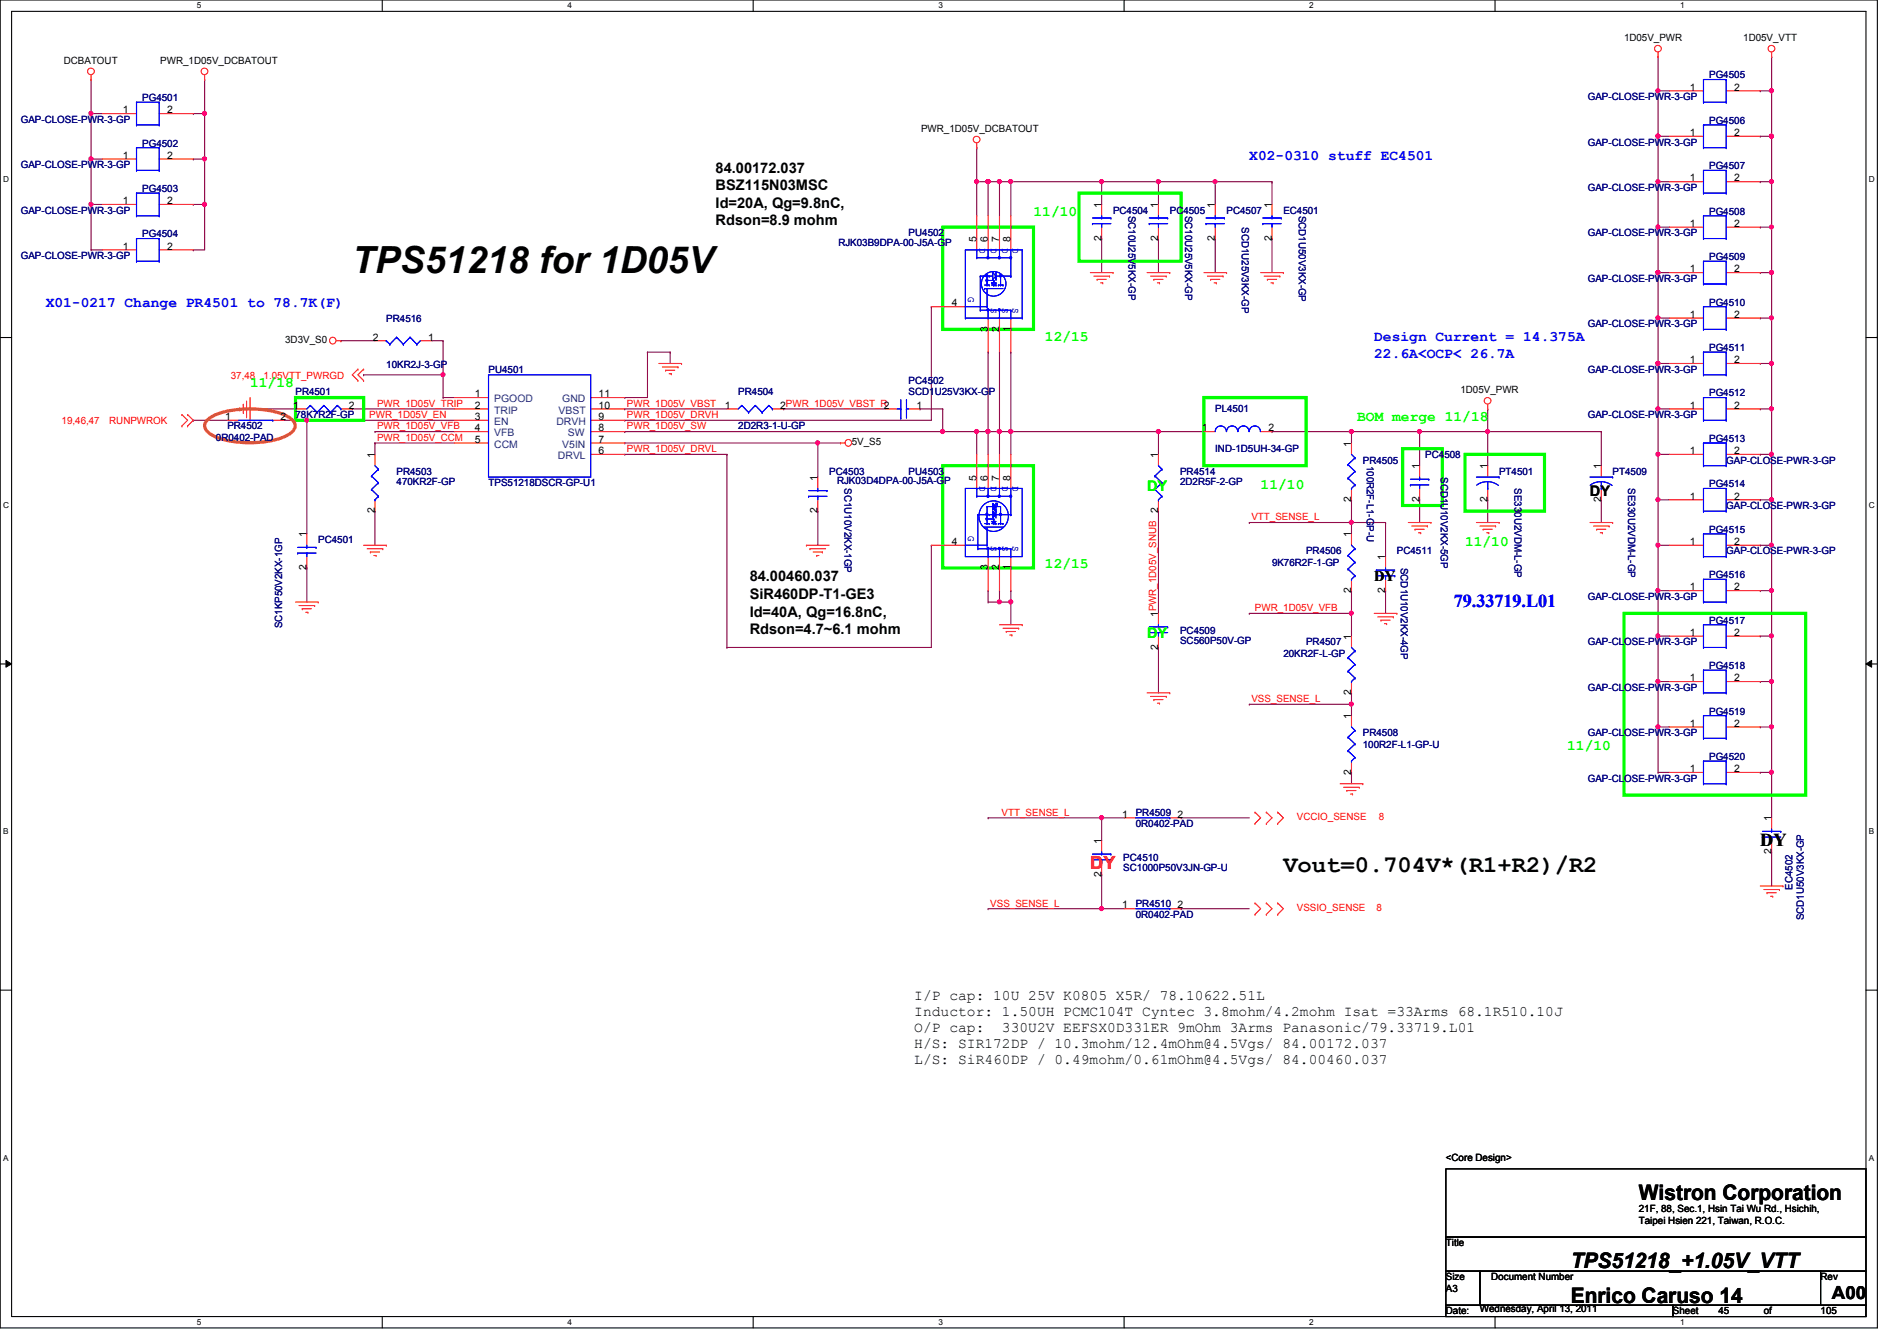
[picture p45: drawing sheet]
<svg xmlns="http://www.w3.org/2000/svg" width="297mm" height="210mm" viewBox="0 0 297 210" stroke-linecap="round" stroke-linejoin="round" font-family="sans-serif">
<defs><g id="words">
<text font-size="5.8" x="55.2" y="42.7">TPS51218 for 1D05V</text>
<text font-size="3.7" x="201" y="136.5">Vout=0.704V*(R1+R2)/R2</text>
<g font-size="3.3">
<text x="256.6" y="187.9">Wistron Corporation</text>
<text x="246" y="203.9">Enrico Caruso 14</text>
<text x="246" y="198.5">TPS51218_+1.05V_VTT</text>
</g>
<text font-size="2.8" fill="#00f" x="227.6" y="95">79.33719.L01</text>
<text font-size="2.8" fill="#f00" x="170.7" y="136">DY</text>
<g font-size="2.8">
<text x="275.6" y="132.4">DY</text>
<text x="286.8" y="203.4">A00</text>
</g>
<g font-size="2.3">
<text x="112.1" y="27">84.00172.037</text>
<text x="112.1" y="29.8">BSZ115N03MSC</text>
<text x="112.1" y="32.5">Id=20A, Qg=9.8nC,</text>
<text x="112.1" y="35.3">Rdson=8.9 mohm</text>
<text x="249" y="77.7">DY</text>
<text x="117.4" y="91">84.00460.037</text>
<text x="117.4" y="93.8">SiR460DP-T1-GE3</text>
<text x="215.2" y="91">DY</text>
<text x="117.4" y="96.5">Id=40A, Qg=16.8nC,</text>
<text x="117.4" y="99.3">Rdson=4.7~6.1 mohm</text>
<text x="143.2" y="156.5">I/P cap: 10U 25V K0805 X5R/ 78.10622.51L</text>
<text x="143.2" y="159">Inductor: 1.50UH PCMC104T Cyntec 3.8mohm/4.2mohm Isat =33Arms 68.1R510.10J</text>
<text x="143.2" y="161.5">O/P cap:</text>
<text x="156.9" y="161.5">330U2V EEFSX0D331ER 9mOhm 3Arms Panasonic/79.33719.L01</text>
<text x="143.2" y="164">H/S: SIR172DP / 10.3mohm/12.4mOhm@4.5Vgs/ 84.00172.037</text>
<text x="143.2" y="166.5">L/S: SiR460DP / 0.49mohm/0.61mOhm@4.5Vgs/ 84.00460.037</text>
</g>
<g font-size="2.3" fill="#00f">
<text x="195.6" y="25">X02-0310 stuff EC4501</text>
<text x="7.2" y="48.1">X01-0217 Change PR4501 to 78.7K(F)</text>
<text x="215.2" y="53.4">Design Current = 14.375A</text>
<text x="215.2" y="56">22.6A&lt;OCP&lt; 26.7A</text>
</g>
<g font-size="2.3" fill="#0f0">
<text x="161.8" y="33.9">11/10</text>
<text x="163.6" y="53.4">12/15</text>
<text x="39.2" y="60.5">11/18</text>
<text x="212.5" y="65.9">BOM merge 11/18</text>
<text x="179.6" y="76.8">DY</text>
<text x="197.4" y="76.5">11/10</text>
<text x="163.6" y="89">12/15</text>
<text x="229.4" y="85.4">11/10</text>
<text x="179.6" y="99.9">DY</text>
<text x="245.4" y="117.4">11/10</text>
</g>
<g font-size="1.6">
<text x="10" y="10">DCBATOUT</text>
<text x="25.1" y="10">PWR_1D05V_DCBATOUT</text>
<text x="254.3" y="6.4">1D05V_PWR</text>
<text x="273" y="6.4">1D05V_VTT</text>
<text x="19.3" y="17.7">1</text>
<text x="26.2" y="17.7">2</text>
<text x="264.6" y="14.2">1</text>
<text x="271.5" y="14.2">2</text>
<text x="144.2" y="20.7">PWR_1D05V_DCBATOUT</text>
<text x="264.6" y="21.3">1</text>
<text x="271.5" y="21.3">2</text>
<text x="19.3" y="24.8">1</text>
<text x="26.2" y="24.8">2</text>
<text x="264.6" y="28.4">1</text>
<text x="271.5" y="28.4">2</text>
<text x="19.3" y="32">1</text>
<text x="26.2" y="32">2</text>
<text x="172.5" y="32.6" transform="rotate(-90 172.5 32.6)">1</text>
<text x="181.4" y="32.6" transform="rotate(-90 181.4 32.6)">1</text>
<text x="190.2" y="32.6" transform="rotate(-90 190.2 32.6)">1</text>
<text x="199.1" y="32.6" transform="rotate(-90 199.1 32.6)">1</text>
<text x="264.6" y="35.5">1</text>
<text x="271.5" y="35.5">2</text>
<text x="19.3" y="39.1">1</text>
<text x="26.2" y="39.1">2</text>
<text x="152.9" y="37.9" transform="rotate(-90 152.9 37.9)">5</text>
<text x="154.7" y="37.9" transform="rotate(-90 154.7 37.9)">6</text>
<text x="156.5" y="37.9" transform="rotate(-90 156.5 37.9)">7</text>
<text x="158.2" y="37.9" transform="rotate(-90 158.2 37.9)">8</text>
<text x="172.5" y="37.7" transform="rotate(-90 172.5 37.7)">2</text>
<text x="181.4" y="37.7" transform="rotate(-90 181.4 37.7)">2</text>
<text x="190.2" y="37.7" transform="rotate(-90 190.2 37.7)">2</text>
<text x="199.1" y="37.7" transform="rotate(-90 199.1 37.7)">2</text>
<text x="149.1" y="48">4</text>
<text x="264.6" y="42.6">1</text>
<text x="271.5" y="42.6">2</text>
<text x="44.7" y="53.7">3D3V_S0</text>
<text x="58.4" y="53.3">2</text>
<text x="67.1" y="53.3">1</text>
<text x="154.7" y="51.9" transform="rotate(-90 154.7 51.9)">3</text>
<text x="156.5" y="51.9" transform="rotate(-90 156.5 51.9)">2</text>
<text x="158.2" y="51.9" transform="rotate(-90 158.2 51.9)">1</text>
<text x="264.6" y="49.7">1</text>
<text x="271.5" y="49.7">2</text>
<text x="264.6" y="56.9">1</text>
<text x="271.5" y="56.9">2</text>
<text x="35.3" y="65.7">1</text>
<text x="43.9" y="65.7">2</text>
<text x="45.9" y="64">1</text>
<text x="54.6" y="64">2</text>
<text x="74.4" y="62.2">1</text>
<text x="74.4" y="64">2</text>
<text x="74.4" y="65.7">3</text>
<text x="93.7" y="65.7">9</text>
<text x="93.7" y="64">10</text>
<text x="93.7" y="62.2">11</text>
<text x="113.5" y="64">1</text>
<text x="122.2" y="64">2PWR_1D05V_VBST_R2</text>
<text x="143.5" y="64">1</text>
<text x="228.7" y="61.6">1D05V_PWR</text>
<text x="264.6" y="64">1</text>
<text x="271.5" y="64">2</text>
<text x="58.7" y="71.7" transform="rotate(-90 58.7 71.7)">1</text>
<text x="74.4" y="67.5">4</text>
<text x="74.4" y="69.3">5</text>
<text x="93.7" y="71.1">6</text>
<text x="93.7" y="69.3">7</text>
<text x="93.7" y="67.5">8</text>
<text x="133.4" y="69.7">5V_S5</text>
<text x="181.4" y="71.7" transform="rotate(-90 181.4 71.7)">1</text>
<text x="188.2" y="67.5">1</text>
<text x="198.6" y="67.5">2</text>
<text x="211.6" y="69.9" transform="rotate(-90 211.6 69.9)">1</text>
<text x="264.6" y="71.1">1</text>
<text x="271.5" y="71.1">2</text>
<text x="128" y="75.2" transform="rotate(-90 128 75.2)">1</text>
<text x="152.9" y="75.2" transform="rotate(-90 152.9 75.2)">5</text>
<text x="154.7" y="75.2" transform="rotate(-90 154.7 75.2)">6</text>
<text x="156.5" y="75.2" transform="rotate(-90 156.5 75.2)">7</text>
<text x="158.2" y="75.2" transform="rotate(-90 158.2 75.2)">8</text>
<text x="222.2" y="73.4" transform="rotate(-90 222.2 73.4)">1</text>
<text x="232.9" y="73.4" transform="rotate(-90 232.9 73.4)">1</text>
<text x="250.7" y="73.4" transform="rotate(-90 250.7 73.4)">1</text>
<text x="58.7" y="80.3" transform="rotate(-90 58.7 80.3)">2</text>
<text x="128" y="80.3" transform="rotate(-90 128 80.3)">2</text>
<text x="181.4" y="80.3" transform="rotate(-90 181.4 80.3)">2</text>
<text x="211.6" y="78.6" transform="rotate(-90 211.6 78.6)">2</text>
<text x="222.2" y="78.6" transform="rotate(-90 222.2 78.6)">2</text>
<text x="232.9" y="78.6" transform="rotate(-90 232.9 78.6)">2</text>
<text x="250.7" y="78.6" transform="rotate(-90 250.7 78.6)">2</text>
<text x="264.6" y="78.2">1</text>
<text x="271.5" y="78.2">2</text>
<text x="48" y="89.2" transform="rotate(-90 48 89.2)">2</text>
<text x="48" y="84.1" transform="rotate(-90 48 84.1)">1</text>
<text x="149.1" y="85.3">4</text>
<text x="154.7" y="89.2" transform="rotate(-90 154.7 89.2)">3</text>
<text x="156.5" y="89.2" transform="rotate(-90 156.5 89.2)">2</text>
<text x="158.2" y="89.2" transform="rotate(-90 158.2 89.2)">1</text>
<text x="211.6" y="84.1" transform="rotate(-90 211.6 84.1)">1</text>
<text x="216.9" y="87.7" transform="rotate(-90 216.9 87.7)">1</text>
<text x="264.6" y="85.3">1</text>
<text x="271.5" y="85.3">2</text>
<text x="211.6" y="92.8" transform="rotate(-90 211.6 92.8)">2</text>
<text x="216.9" y="92.8" transform="rotate(-90 216.9 92.8)">2</text>
<text x="264.6" y="92.4">1</text>
<text x="271.5" y="92.4">2</text>
<text x="181.4" y="101.7" transform="rotate(-90 181.4 101.7)">2</text>
<text x="181.4" y="96.6" transform="rotate(-90 181.4 96.6)">1PWR_1D05V_SNUB</text>
<text x="211.6" y="100.1" transform="rotate(-90 211.6 100.1)">1</text>
<text x="264.6" y="99.5">1</text>
<text x="271.5" y="99.5">2</text>
<text x="264.6" y="106.6">1</text>
<text x="271.5" y="106.6">2</text>
<text x="211.6" y="112.6" transform="rotate(-90 211.6 112.6)">1</text>
<text x="211.6" y="108.8" transform="rotate(-90 211.6 108.8)">2</text>
<text x="264.6" y="113.7">1</text>
<text x="271.5" y="113.7">2</text>
<text x="211.6" y="121.2" transform="rotate(-90 211.6 121.2)">2</text>
<text x="264.6" y="120.9">1</text>
<text x="271.5" y="120.9">2</text>
<text x="175.7" y="128">1</text>
<text x="184.4" y="128">2</text>
<text x="277.4" y="128.6" transform="rotate(-90 277.4 128.6)">1</text>
<text x="172.5" y="137.2" transform="rotate(-90 172.5 137.2)">2</text>
<text x="172.5" y="132.1" transform="rotate(-90 172.5 132.1)">1</text>
<text x="277.4" y="133.7" transform="rotate(-90 277.4 133.7)">2</text>
<text x="175.7" y="142.2">1</text>
<text x="184.4" y="142.2">2</text>
<text x="226.4" y="181.7">&lt;Core Design&gt;</text>
<text x="256.6" y="189.7">21F, 88, Sec.1, Hsin Tai Wu Rd., Hsichih,</text>
<text x="256.6" y="191.6">Taipei Hsien 221, Taiwan, R.O.C.</text>
<text x="226.4" y="195.1">Title</text>
<text x="226.4" y="200.4">Size</text>
<text x="226.4" y="202.2">A3</text>
<text x="233.5" y="200.4">Document Number</text>
<text x="285.1" y="200.4">Rev</text>
<text x="226.4" y="205.7">Date:</text>
<text x="231.7" y="205.4">Wednesday, April 13, 2011</text>
<text x="262" y="205.7">Sheet</text>
<text x="269.1" y="205.7">45</text>
<text x="276.2" y="205.7">of</text>
<text x="285.1" y="205.7">105</text>
</g>
<g font-size="1.6" fill="#000080">
<text x="22.3" y="15.8">PG4501</text>
<text x="248.6" y="15.7">GAP-CLOSE-PWR-3-GP</text>
<text x="267.6" y="12.3">PG4505</text>
<text x="3.3" y="19.2">GAP-CLOSE-PWR-3-GP</text>
<text x="22.3" y="22.9">PG4502</text>
<text x="248.6" y="22.8">GAP-CLOSE-PWR-3-GP</text>
<text x="267.6" y="19.4">PG4506</text>
<text x="3.3" y="26.3">GAP-CLOSE-PWR-3-GP</text>
<text x="248.6" y="29.9">GAP-CLOSE-PWR-3-GP</text>
<text x="267.6" y="26.5">PG4507</text>
<text x="3.3" y="33.4">GAP-CLOSE-PWR-3-GP</text>
<text x="22.3" y="30.1">PG4503</text>
<text x="174.3" y="33.4">PC4504</text>
<text x="176.7" y="33.8" transform="rotate(90 176.7 33.8)">SC10U25V5KX-GP</text>
<text x="183.2" y="33.4">PC4505</text>
<text x="185.6" y="33.8" transform="rotate(90 185.6 33.8)">SC10U25V5KX-GP</text>
<text x="192.1" y="33.4">PC4507</text>
<text x="194.5" y="35.6" transform="rotate(90 194.5 35.6)">SCD1U25V3KX-GP</text>
<text x="201" y="33.4">EC4501</text>
<text x="203.4" y="33.8" transform="rotate(90 203.4 33.8)">SCD1U50V3KX-GP</text>
<text x="267.6" y="33.6">PG4508</text>
<text x="3.3" y="40.6">GAP-CLOSE-PWR-3-GP</text>
<text x="22.3" y="37.2">PG4504</text>
<text x="131.3" y="38.4">RJK03B9DPA-00-J5A-GP</text>
<text x="142.3" y="37">PU4502</text>
<text x="248.6" y="37">GAP-CLOSE-PWR-3-GP</text>
<text x="267.6" y="40.7">PG4509</text>
<text x="248.6" y="44.1">GAP-CLOSE-PWR-3-GP</text>
<text x="267.6" y="47.8">PG4510</text>
<text x="60.5" y="50.3">PR4516</text>
<text x="248.6" y="51.2">GAP-CLOSE-PWR-3-GP</text>
<text x="60.5" y="57.6">10KR2J-3-GP</text>
<text x="76.5" y="58.3">PU4501</text>
<text x="248.6" y="58.3">GAP-CLOSE-PWR-3-GP</text>
<text x="267.6" y="54.9">PG4511</text>
<text x="46.3" y="61.9">PR4501</text>
<text x="46.3" y="65.4">78K7R2F-GP</text>
<text x="115.6" y="61.9">PR4504</text>
<text x="142.3" y="60.1">PC4502</text>
<text x="142.3" y="61.9">SCD1U25V3KX-GP</text>
<text x="190.3" y="64.6">PL4501</text>
<text x="248.6" y="65.4">GAP-CLOSE-PWR-3-GP</text>
<text x="267.6" y="62.1">PG4512</text>
<text x="33.8" y="69">0R0402-PAD</text>
<text x="35.6" y="67.2">PR4502</text>
<text x="115.6" y="67.2">2D2R3-1-U-GP</text>
<text x="190.3" y="70.8">IND-1D5UH-34-GP</text>
<text x="223.2" y="71.7">PC4508</text>
<text x="267.6" y="69.2">PG4513</text>
<text x="62.1" y="74.3">PR4503</text>
<text x="62.1" y="75.9">470KR2F-GP</text>
<text x="76.5" y="76.1">TPS51218DSCR-GP-U1</text>
<text x="129.8" y="74.3">PC4503</text>
<text x="131.1" y="75.8">RJK03D4DPA-00-J5A-GP</text>
<text x="132.2" y="76.5" transform="rotate(90 132.2 76.5)">SC1U10V2KX-1GP</text>
<text x="142.3" y="74.3">PU4503</text>
<text x="184.8" y="74.3">PR4514</text>
<text x="184.8" y="75.9">2D2R5F-2-GP</text>
<text x="213.4" y="72.6">PR4505</text>
<text x="214" y="72.9" transform="rotate(90 214 72.9)">100R2F-L1-GP-U</text>
<text x="225.6" y="74.7" transform="rotate(90 225.6 74.7)">SCD1U10V2KX-5GP</text>
<text x="234.7" y="74.3">PT4501</text>
<text x="237.1" y="76.5" transform="rotate(90 237.1 76.5)">SE330U2VDM-L-GP</text>
<text x="252.5" y="74.3">PT4509</text>
<text x="254.9" y="76.5" transform="rotate(90 254.9 76.5)">SE330U2VDM-L-GP</text>
<text x="267.6" y="76.3">PG4514</text>
<text x="270.3" y="72.6">GAP-CLOSE-PWR-3-GP</text>
<text x="267.6" y="83.4">PG4515</text>
<text x="270.3" y="79.7">GAP-CLOSE-PWR-3-GP</text>
<text x="49.8" y="85">PC4501</text>
<text x="199.2" y="88.6">9K76R2F-1-GP</text>
<text x="204.5" y="86.8">PR4506</text>
<text x="218.7" y="86.8">PC4511</text>
<text x="219.4" y="88.9" transform="rotate(90 219.4 88.9)">SCD1U10V2KX-4GP</text>
<text x="270.3" y="86.8">GAP-CLOSE-PWR-3-GP</text>
<text x="248.6" y="93.9">GAP-CLOSE-PWR-3-GP</text>
<text x="267.6" y="90.5">PG4516</text>
<text x="44.2" y="98.3" transform="rotate(-90 44.2 98.3)">SC1KP50V2KX-1GP</text>
<text x="184.8" y="99.2">PC4509</text>
<text x="184.8" y="100.8">SC560P50V-GP</text>
<text x="204.5" y="101">PR4507</text>
<text x="248.6" y="101">GAP-CLOSE-PWR-3-GP</text>
<text x="267.6" y="97.6">PG4517</text>
<text x="201" y="102.8">20KR2F-L-GP</text>
<text x="267.6" y="104.7">PG4518</text>
<text x="248.6" y="108.1">GAP-CLOSE-PWR-3-GP</text>
<text x="267.6" y="111.8">PG4519</text>
<text x="213.4" y="115.2">PR4508</text>
<text x="213.4" y="117">100R2F-L1-GP-U</text>
<text x="248.6" y="115.2">GAP-CLOSE-PWR-3-GP</text>
<text x="267.6" y="119">PG4520</text>
<text x="248.6" y="122.3">GAP-CLOSE-PWR-3-GP</text>
<text x="177.8" y="127.7">PR4509</text>
<text x="177.8" y="129.5">0R0402-PAD</text>
<text x="175.9" y="134.8">PC4510</text>
<text x="175.9" y="136.4">SC1000P50V3JN-GP-U</text>
<text x="177.8" y="141.9">PR4510</text>
<text x="177.8" y="143.7">0R0402-PAD</text>
<text x="280.7" y="139.2" transform="rotate(-90 280.7 139.2)">EC4502</text>
<text x="282.4" y="144" transform="rotate(-90 282.4 144)">SCD1U50V3KX-GP</text>
</g>
<g font-size="1.6" fill="#00f">
<text x="153.4" y="38.8" transform="rotate(90 153.4 38.8)">D</text>
<text x="155.1" y="38.8" transform="rotate(90 155.1 38.8)">D</text>
<text x="156.9" y="38.8" transform="rotate(90 156.9 38.8)">D</text>
<text x="158.5" y="38.8" transform="rotate(90 158.5 38.8)">D</text>
<text x="151.6" y="46.6" transform="rotate(90 151.6 46.6)">G</text>
<text x="155.1" y="48.2" transform="rotate(90 155.1 48.2)">S</text>
<text x="156.9" y="48.2" transform="rotate(90 156.9 48.2)">S</text>
<text x="158.5" y="48.2" transform="rotate(90 158.5 48.2)">S</text>
<text x="153.4" y="76.1" transform="rotate(90 153.4 76.1)">D</text>
<text x="155.1" y="76.1" transform="rotate(90 155.1 76.1)">D</text>
<text x="156.9" y="76.1" transform="rotate(90 156.9 76.1)">D</text>
<text x="158.5" y="76.1" transform="rotate(90 158.5 76.1)">D</text>
<text x="151.6" y="83.9" transform="rotate(90 151.6 83.9)">G</text>
<text x="155.1" y="85.5" transform="rotate(90 155.1 85.5)">S</text>
<text x="156.9" y="85.5" transform="rotate(90 156.9 85.5)">S</text>
<text x="158.5" y="85.5" transform="rotate(90 158.5 85.5)">S</text>
</g>
<g font-size="1.6" fill="#f00">
<text x="36.1" y="59.4">37,48</text>
<text x="41.3" y="59.4">1.05VTT_PWRGD</text>
<text x="57.8" y="65.4">PWR_1D05V_EN</text>
<text x="59.1" y="63.7">PWR_1D05V_TRIP</text>
<text x="98.2" y="65.4">PWR_1D05V_DRVH</text>
<text x="98.2" y="63.7">PWR_1D05V_VBST</text>
<text x="9.6" y="66.3">19,46,47</text>
<text x="17.1" y="66.3">RUNPWROK</text>
<text x="59.1" y="69">PWR_1D05V_CCM</text>
<text x="59.1" y="67.2">PWR_1D05V_VFB</text>
<text x="98.2" y="70.8">PWR_1D05V_DRVL</text>
<text x="98.2" y="67.2">PWR_1D05V_SW</text>
<text x="196" y="81.4">VTT_SENSE_L</text>
<text x="196.5" y="95.7">PWR_1D05V_VFB</text>
<text x="196" y="109.9">VSS_SENSE_L</text>
<text x="156.8" y="127.7">VTT_SENSE_L</text>
<text x="203.1" y="128.4">VCCIO_SENSE</text>
<text x="215.9" y="128.4">8</text>
<text x="155.1" y="141.9">VSS_SENSE_L</text>
<text x="203.1" y="142.6">VSSIO_SENSE</text>
<text x="215.5" y="142.6">8</text>
</g>
<g font-size="1.6" fill="#004080">
<text x="77.4" y="62.9">PGOOD</text>
<text x="77.4" y="64.7">TRIP</text>
<text x="87.5" y="64.7">VBST</text>
<text x="88" y="62.9">GND</text>
<text x="77.4" y="66.5">EN</text>
<text x="77.4" y="68.3">VFB</text>
<text x="77.4" y="70.1">CCM</text>
<text x="87.1" y="66.5">DRVH</text>
<text x="87.4" y="71.8">DRVL</text>
<text x="88" y="70.1">V5IN</text>
<text x="88.9" y="68.3">SW</text>
</g>
<g font-size="1.3">
<text x="30.8" y="1.3">5</text>
<text x="88.9" y="1.3">4</text>
<text x="146.9" y="1.3">3</text>
<text x="205" y="1.3">2</text>
<text x="263.1" y="1.3">1</text>
<text x=".5" y="28.4">D</text>
<text x="292.6" y="28.4">D</text>
<text x=".5" y="79.5">C</text>
<text x="292.6" y="79.5">C</text>
<text x=".5" y="130.6">B</text>
<text x="292.6" y="130.6">B</text>
<text x=".5" y="181.7">A</text>
<text x="292.6" y="181.7">A</text>
<text x="30.8" y="207.4">5</text>
<text x="88.9" y="207.4">4</text>
<text x="146.9" y="207.4">3</text>
<text x="205" y="207.4">2</text>
<text x="263.1" y="207.4">1</text>
</g>
</g></defs>
<path d="M0 0h294v207.9h-294zM1.8 1.8h290.4v204.3h-290.4z" fill="none" stroke="#000" stroke-width=".17"/>
<g fill="#fff">
<path d="M30.8 .2h.7v1.4h-.7z"/>
<path d="M30.8 206.2h.7v1.4h-.7z"/>
</g>
<path d="M59.9 0v1.8M59.9 206.1v1.8" fill="none" stroke="#000" stroke-width=".17"/>
<g fill="#fff">
<path d="M88.9 .2h.6v1.4h-.6z"/>
<path d="M88.9 206.2h.6v1.4h-.6z"/>
</g>
<path d="M117.9 0v1.8M117.9 206.1v1.8" fill="none" stroke="#000" stroke-width=".17"/>
<g fill="#fff">
<path d="M146.9 .2h.7v1.4h-.7z"/>
<path d="M146.9 206.2h.7v1.4h-.7z"/>
</g>
<path d="M176 0v1.8M176 206.1v1.8" fill="none" stroke="#000" stroke-width=".17"/>
<g fill="#fff">
<path d="M205 .2h.7v1.4h-.7z"/>
<path d="M205 206.2h.7v1.4h-.7z"/>
</g>
<path d="M234.1 0v1.8M234.1 206.1v1.8" fill="none" stroke="#000" stroke-width=".17"/>
<g fill="#fff">
<path d="M263.1 .2h.7v1.4h-.7z"/>
<path d="M263.1 206.2h.7v1.4h-.7z"/>
<path d="M.5 27.3h.9v1.4h-.9z"/>
<path d="M292.6 27.3h.9v1.4h-.9z"/>
<path d="M.5 78.4h.9v1.4h-.9z"/>
<path d="M292.6 78.4h.9v1.4h-.9z"/>
</g>
<path d="M0 52.8h1.8M292.2 52.8h1.8" fill="none" stroke="#000" stroke-width=".17"/>
<g fill="#fff">
<path d="M.5 129.5h.8v1.4h-.8z"/>
<path d="M292.6 129.5h.9v1.4h-.9z"/>
</g>
<path d="M0 103.9h1.8M292.2 103.9h1.8" fill="none" stroke="#000" stroke-width=".17"/>
<path d="M.9 103.4l.9 .5-.9 .5zM292.2 103.9l.9-.5v1z" fill="#000"/>
<path d="M.9 103.4l.9 .5-.9 .5zM292.2 103.9l.9-.5v1z" fill="none" stroke="#000" stroke-width=".16"/>
<g fill="#fff">
<path d="M.5 180.5h.8v1.4h-.8z"/>
<path d="M292.6 180.5h.9v1.4h-.9z"/>
</g>
<path d="M0 155h1.8M292.2 155h1.8" fill="none" stroke="#000" stroke-width=".17"/>
<path d="M172.5 128h.1M172.5 128h3.6" fill="none" stroke="#800040" stroke-width=".17"/>
<circle cx="172.5" cy="128" r=".32" fill="#f0f"/>
<circle cx="172.5" cy="128" r=".32" fill="none" stroke="#f0f" stroke-width=".17"/>
<path d="M172.5 142.2h.1M172.5 142.2h3.6" fill="none" stroke="#800040" stroke-width=".17"/>
<circle cx="172.5" cy="142.2" r=".32" fill="#f0f"/>
<circle cx="172.5" cy="142.2" r=".32" fill="none" stroke="#f0f" stroke-width=".17"/>
<path d="M275.6 71.1h.1M277.4 64h.1M277.4 64v7.1h-1.8" fill="none" stroke="#800040" stroke-width=".17"/>
<circle cx="277.4" cy="64" r=".32" fill="#f0f"/>
<circle cx="277.4" cy="64" r=".32" fill="none" stroke="#f0f" stroke-width=".17"/>
<path d="M14.3 24.9h.1M14.3 24.9v7.1" fill="none" stroke="#800040" stroke-width=".17"/>
<circle cx="14.2" cy="24.9" r=".32" fill="#f0f"/>
<circle cx="14.2" cy="24.9" r=".32" fill="none" stroke="#f0f" stroke-width=".17"/>
<path d="M14.3 32h.1M14.3 32v7.1M30.3 24.9h.1M30.3 24.9h1.7" fill="none" stroke="#800040" stroke-width=".17"/>
<circle cx="14.2" cy="32" r=".32" fill="#f0f"/>
<circle cx="14.2" cy="32" r=".32" fill="none" stroke="#f0f" stroke-width=".17"/>
<path d="M14.3 17.8h.1M14.3 17.8v7.1" fill="none" stroke="#800040" stroke-width=".17"/>
<circle cx="14.2" cy="17.8" r=".32" fill="#f0f"/>
<circle cx="14.2" cy="17.8" r=".32" fill="none" stroke="#f0f" stroke-width=".17"/>
<path d="M14.3 17.8h.1M14.3 17.8h1.7M32 17.8h.1M32 17.8v7.1" fill="none" stroke="#800040" stroke-width=".17"/>
<circle cx="32" cy="17.8" r=".32" fill="#f0f"/>
<circle cx="32" cy="17.8" r=".32" fill="none" stroke="#f0f" stroke-width=".17"/>
<path d="M32 32h.1M32 32v7.1" fill="none" stroke="#800040" stroke-width=".17"/>
<circle cx="32" cy="32" r=".32" fill="#f0f"/>
<circle cx="32" cy="32" r=".32" fill="none" stroke="#f0f" stroke-width=".17"/>
<path d="M14.3 24.9h.1M14.3 39.1h.1M14.3 32h.1M14.3 24.9h1.7M14.3 39.1h1.7M14.3 32h1.7M32 24.9h.1M32 24.9v7.1" fill="none" stroke="#800040" stroke-width=".17"/>
<circle cx="32" cy="24.9" r=".32" fill="#f0f"/>
<circle cx="32" cy="24.9" r=".32" fill="none" stroke="#f0f" stroke-width=".17"/>
<g fill="none" stroke="#800040" stroke-width=".17">
<path d="M14.3 12.4h.1M14.3 12.4v5.4M30.3 17.8h.1M32 12.4h.1M32 12.4v5.4h-1.7M259.6 14.2h.1M259.6 8.9h.1M259.6 14.2h1.8M259.6 8.9v5.3M30.3 39.1h.1M30.3 32h.1M30.3 39.1h1.7"/>
<path d="M30.3 32h1.7M259.6 21.3h.1M259.6 28.4h.1M259.6 35.6h.1M259.6 21.3h1.8M259.6 28.4h1.8M259.6 35.6h1.8M259.6 28.4v7.2M259.6 42.7h.1M259.6 49.8h.1M259.6 56.9h.1M259.6 42.7h1.8"/>
<path d="M259.6 49.8h1.8M259.6 56.9h1.8M233 67.6h.1M233 67.6h17.7M250.7 67.6h.1M250.7 78.2h.1M250.7 67.6v5.3M250.7 78.2v3.6M259.6 64h.1M259.6 64h1.8"/>
</g>
<circle cx="259.6" cy="28.4" r=".32" fill="#f0f"/>
<circle cx="259.6" cy="28.4" r=".32" fill="none" stroke="#f0f" stroke-width=".17"/>
<path d="M259.6 14.2h.1M259.6 14.2v7.1" fill="none" stroke="#800040" stroke-width=".17"/>
<circle cx="259.6" cy="21.3" r=".32" fill="#f0f"/>
<circle cx="259.6" cy="21.3" r=".32" fill="none" stroke="#f0f" stroke-width=".17"/>
<circle cx="259.6" cy="14.2" r=".32" fill="#f0f"/>
<circle cx="259.6" cy="14.2" r=".32" fill="none" stroke="#f0f" stroke-width=".17"/>
<path d="M259.6 56.9h.1M259.6 56.9v7.1" fill="none" stroke="#800040" stroke-width=".17"/>
<circle cx="259.6" cy="64" r=".32" fill="#f0f"/>
<circle cx="259.6" cy="64" r=".32" fill="none" stroke="#f0f" stroke-width=".17"/>
<circle cx="259.6" cy="56.9" r=".32" fill="#f0f"/>
<circle cx="259.6" cy="56.9" r=".32" fill="none" stroke="#f0f" stroke-width=".17"/>
<path d="M259.6 21.3h.1M259.6 21.3v7.1" fill="none" stroke="#800040" stroke-width=".17"/>
<circle cx="259.6" cy="21.3" r=".32" fill="#f0f"/>
<circle cx="259.6" cy="21.3" r=".32" fill="none" stroke="#f0f" stroke-width=".17"/>
<path d="M259.6 42.7h.1M259.6 42.7v7.1" fill="none" stroke="#800040" stroke-width=".17"/>
<circle cx="259.6" cy="42.6" r=".32" fill="#f0f"/>
<circle cx="259.6" cy="42.6" r=".32" fill="none" stroke="#f0f" stroke-width=".17"/>
<path d="M259.6 49.8h.1M259.6 49.8v7.1" fill="none" stroke="#800040" stroke-width=".17"/>
<circle cx="259.6" cy="56.9" r=".32" fill="#f0f"/>
<circle cx="259.6" cy="56.9" r=".32" fill="none" stroke="#f0f" stroke-width=".17"/>
<circle cx="259.6" cy="49.8" r=".32" fill="#f0f"/>
<circle cx="259.6" cy="49.8" r=".32" fill="none" stroke="#f0f" stroke-width=".17"/>
<path d="M259.6 35.6h.1M259.6 35.6v7.1" fill="none" stroke="#800040" stroke-width=".17"/>
<circle cx="259.6" cy="42.6" r=".32" fill="#f0f"/>
<circle cx="259.6" cy="42.6" r=".32" fill="none" stroke="#f0f" stroke-width=".17"/>
<circle cx="259.6" cy="35.5" r=".32" fill="#f0f"/>
<circle cx="259.6" cy="35.5" r=".32" fill="none" stroke="#f0f" stroke-width=".17"/>
<path d="M277.4 14.2h.1M277.4 14.2v7.1" fill="none" stroke="#800040" stroke-width=".17"/>
<circle cx="277.4" cy="21.3" r=".32" fill="#f0f"/>
<circle cx="277.4" cy="21.3" r=".32" fill="none" stroke="#f0f" stroke-width=".17"/>
<path d="M277.4 21.3h.1M277.4 21.3v7.1" fill="none" stroke="#800040" stroke-width=".17"/>
<circle cx="277.4" cy="21.3" r=".32" fill="#f0f"/>
<circle cx="277.4" cy="21.3" r=".32" fill="none" stroke="#f0f" stroke-width=".17"/>
<path d="M277.4 8.9h.1M277.4 8.9v5.3M275.6 35.6h.1M275.6 28.4h.1M275.6 35.6h1.8M275.6 28.4h1.8" fill="none" stroke="#800040" stroke-width=".17"/>
<circle cx="277.4" cy="14.2" r=".32" fill="#f0f"/>
<circle cx="277.4" cy="14.2" r=".32" fill="none" stroke="#f0f" stroke-width=".17"/>
<path d="M277.4 56.9h.1M277.4 56.9v7.1h-1.8M275.6 64h.1" fill="none" stroke="#800040" stroke-width=".17"/>
<circle cx="277.4" cy="56.9" r=".32" fill="#f0f"/>
<circle cx="277.4" cy="56.9" r=".32" fill="none" stroke="#f0f" stroke-width=".17"/>
<path d="M275.6 56.9h.1M277.4 49.8h.1M277.4 49.8v7.1h-1.8" fill="none" stroke="#800040" stroke-width=".17"/>
<circle cx="277.4" cy="49.8" r=".32" fill="#f0f"/>
<circle cx="277.4" cy="49.8" r=".32" fill="none" stroke="#f0f" stroke-width=".17"/>
<path d="M275.6 21.3h.1M275.6 21.3h1.8M275.6 42.7h.1M275.6 42.7h1.8M277.4 42.7h.1M277.4 42.7v7.1" fill="none" stroke="#800040" stroke-width=".17"/>
<circle cx="277.4" cy="42.6" r=".32" fill="#f0f"/>
<circle cx="277.4" cy="42.6" r=".32" fill="none" stroke="#f0f" stroke-width=".17"/>
<path d="M277.4 35.6h.1M277.4 35.6v7.1M275.6 49.8h.1M275.6 49.8h1.8" fill="none" stroke="#800040" stroke-width=".17"/>
<circle cx="277.4" cy="42.6" r=".32" fill="#f0f"/>
<circle cx="277.4" cy="42.6" r=".32" fill="none" stroke="#f0f" stroke-width=".17"/>
<circle cx="277.4" cy="35.5" r=".32" fill="#f0f"/>
<circle cx="277.4" cy="35.5" r=".32" fill="none" stroke="#f0f" stroke-width=".17"/>
<path d="M275.6 14.2h.1M275.6 14.2h1.8M277.4 28.4h.1M277.4 28.4v7.2" fill="none" stroke="#800040" stroke-width=".17"/>
<circle cx="277.4" cy="28.4" r=".32" fill="#f0f"/>
<circle cx="277.4" cy="28.4" r=".32" fill="none" stroke="#f0f" stroke-width=".17"/>
<path d="M158.3 67.6h.1M158.3 67.6h23.1" fill="none" stroke="#800040" stroke-width=".17"/>
<circle cx="158.3" cy="67.5" r=".32" fill="#f0f"/>
<circle cx="158.3" cy="67.5" r=".32" fill="none" stroke="#f0f" stroke-width=".17"/>
<g fill="none" stroke="#800040" stroke-width=".17">
<path d="M145.8 48h.1M145.8 48v17.8M259.6 71.1h.1M259.6 64h.1M259.6 71.1h1.8M259.6 64v7.1M275.6 78.2h.1M277.4 71.1h.1M277.4 71.1v7.1h-1.8M154.7 128h.1M154.7 128h17.8M172.5 128h.1"/>
<path d="M172.5 136.9h.1M172.5 128v3.6M172.5 136.9v5.3h-17.8M154.7 142.2h.1"/>
</g>
<circle cx="277.4" cy="71.1" r=".32" fill="#f0f"/>
<circle cx="277.4" cy="71.1" r=".32" fill="none" stroke="#f0f" stroke-width=".17"/>
<path d="M259.6 78.2h.1M259.6 71.1h.1M259.6 78.2h1.8M259.6 71.1v7.1" fill="none" stroke="#800040" stroke-width=".17"/>
<circle cx="259.6" cy="78.2" r=".32" fill="#f0f"/>
<circle cx="259.6" cy="78.2" r=".32" fill="none" stroke="#f0f" stroke-width=".17"/>
<circle cx="259.6" cy="71.1" r=".32" fill="#f0f"/>
<circle cx="259.6" cy="71.1" r=".32" fill="none" stroke="#f0f" stroke-width=".17"/>
<path d="M69.4 62.2h.1M69.4 62.2h1.8M156.5 67.6h.1M156.5 67.6h1.8" fill="none" stroke="#800040" stroke-width=".17"/>
<circle cx="158.3" cy="67.5" r=".32" fill="#f0f"/>
<circle cx="158.3" cy="67.5" r=".32" fill="none" stroke="#f0f" stroke-width=".17"/>
<circle cx="156.5" cy="67.5" r=".32" fill="#f0f"/>
<circle cx="156.5" cy="67.5" r=".32" fill="none" stroke="#f0f" stroke-width=".17"/>
<path d="M154.7 28.4h.1M154.7 28.4v5.4M158.3 28.4h.1M158.3 28.4v5.4M156.5 94.2h.1M156.5 94.2h1.8" fill="none" stroke="#800040" stroke-width=".17"/>
<circle cx="154.7" cy="28.4" r=".32" fill="#f0f"/>
<circle cx="154.7" cy="28.4" r=".32" fill="none" stroke="#f0f" stroke-width=".17"/>
<path d="M152.9 28.4h.1M152.9 28.4h1.8" fill="none" stroke="#800040" stroke-width=".17"/>
<circle cx="154.7" cy="28.4" r=".32" fill="#f0f"/>
<circle cx="154.7" cy="28.4" r=".32" fill="none" stroke="#f0f" stroke-width=".17"/>
<circle cx="152.9" cy="28.4" r=".32" fill="#f0f"/>
<circle cx="152.9" cy="28.4" r=".32" fill="none" stroke="#f0f" stroke-width=".17"/>
<path d="M211.6 67.6h.1M211.6 67.6h10.7" fill="none" stroke="#800040" stroke-width=".17"/>
<circle cx="222.3" cy="67.5" r=".32" fill="#f0f"/>
<circle cx="222.3" cy="67.5" r=".32" fill="none" stroke="#f0f" stroke-width=".17"/>
<circle cx="211.6" cy="67.5" r=".32" fill="#f0f"/>
<circle cx="211.6" cy="67.5" r=".32" fill="none" stroke="#f0f" stroke-width=".17"/>
<path d="M152.9 28.4h.1M152.9 28.4v5.4M158.3 28.4h.1M158.3 28.4h14.2" fill="none" stroke="#800040" stroke-width=".17"/>
<circle cx="158.3" cy="28.4" r=".32" fill="#f0f"/>
<circle cx="158.3" cy="28.4" r=".32" fill="none" stroke="#f0f" stroke-width=".17"/>
<path d="M156.5 28.4h.1M156.5 28.4v5.4M172.5 28.4h.1M172.5 28.4v3.6" fill="none" stroke="#800040" stroke-width=".17"/>
<circle cx="172.5" cy="28.4" r=".32" fill="#f0f"/>
<circle cx="172.5" cy="28.4" r=".32" fill="none" stroke="#f0f" stroke-width=".17"/>
<path d="M172.5 37.3h.1M172.5 28.4h.1M172.5 37.3v5.4M172.5 28.4h8.9M181.4 37.3h.1M181.4 28.4h.1M181.4 28.4v3.6M181.4 37.3v5.4M190.3 28.4h.1M190.3 37.3h.1M190.3 28.4v3.6M190.3 37.3v5.4" fill="none" stroke="#800040" stroke-width=".17"/>
<circle cx="181.4" cy="28.4" r=".32" fill="#f0f"/>
<circle cx="181.4" cy="28.4" r=".32" fill="none" stroke="#f0f" stroke-width=".17"/>
<g fill="none" stroke="#800040" stroke-width=".17">
<path d="M101.4 55.1h.1M101.4 55.1v7.1M101.4 55.1h3.5M104.9 55.1h.1M104.9 55.1v1.8M30.3 65.8h.1M30.3 65.8h5.3M128.1 69.3h.1M128.1 69.3h3.5M128.1 69.3v5.4M147.6 64h.1M147.6 64v3.6"/>
<path d="M154.7 67.6h.1M154.7 67.6v3.5M58.7 80h.1M58.7 80v5.3M158.3 92.5h.1M158.3 92.5v1.7M195.6 96h.1M195.6 96h16M211.6 92.5h.1M211.6 96h.1M211.6 92.5v7.1"/>
</g>
<circle cx="211.6" cy="96" r=".32" fill="#f0f"/>
<circle cx="211.6" cy="96" r=".32" fill="none" stroke="#f0f" stroke-width=".17"/>
<path d="M156.5 55.1h.1M156.5 55.1v12.5h-1.8M154.7 67.6h.1" fill="none" stroke="#800040" stroke-width=".17"/>
<circle cx="156.5" cy="67.5" r=".32" fill="#f0f"/>
<circle cx="156.5" cy="67.5" r=".32" fill="none" stroke="#f0f" stroke-width=".17"/>
<circle cx="154.7" cy="67.5" r=".32" fill="#f0f"/>
<circle cx="154.7" cy="67.5" r=".32" fill="none" stroke="#f0f" stroke-width=".17"/>
<g fill="none" stroke="#800040" stroke-width=".17">
<path d="M69.4 58.7h.1M69.4 58.7v3.5M58.7 69.3h.1M58.7 69.3v1.8M58.7 69.3h12.5M97.8 71.1h.1M97.8 71.1h16M113.8 71.1h.1M113.8 71.1v30.2M122.7 64h.1M122.7 64h16M222.3 78.2h.1"/>
<path d="M222.3 78.2v3.6M277.4 78.2h.1M277.4 78.2v7.1h-1.8M275.6 85.3h.1"/>
</g>
<circle cx="277.4" cy="78.2" r=".32" fill="#f0f"/>
<circle cx="277.4" cy="78.2" r=".32" fill="none" stroke="#f0f" stroke-width=".17"/>
<path d="M97.8 69.3h.1M97.8 69.3h30.3M259.6 78.2h.1M259.6 78.2v7.1M128.1 80h.1M128.1 80v5.3M259.6 85.3h.1M259.6 85.3h1.8" fill="none" stroke="#800040" stroke-width=".17"/>
<circle cx="128" cy="69.3" r=".32" fill="#f0f"/>
<circle cx="128" cy="69.3" r=".32" fill="none" stroke="#f0f" stroke-width=".17"/>
<path d="M56.9 58.7h.1M56.9 58.7h12.5M152.9 67.6h.1M152.9 67.6h1.8" fill="none" stroke="#800040" stroke-width=".17"/>
<circle cx="154.7" cy="67.5" r=".32" fill="#f0f"/>
<circle cx="154.7" cy="67.5" r=".32" fill="none" stroke="#f0f" stroke-width=".17"/>
<path d="M154.7 55.1h.1M154.7 55.1v12.5M97.8 62.2h.1M97.8 65.8h.1M97.8 64h.1M97.8 67.6h.1M97.8 62.2h3.6M97.8 65.8h48M97.8 64h16M97.8 67.6h49.8M222.3 67.6h.1M222.3 67.6v5.3" fill="none" stroke="#800040" stroke-width=".17"/>
<circle cx="147.6" cy="67.5" r=".32" fill="#f0f"/>
<circle cx="147.6" cy="67.5" r=".32" fill="none" stroke="#f0f" stroke-width=".17"/>
<path d="M158.3 55.1h.1M158.3 55.1v12.5M48 65.8h.1M48 65.8h23.2M58.7 67.6h.1M58.7 67.6h12.5" fill="none" stroke="#800040" stroke-width=".17"/>
<circle cx="48" cy="65.8" r=".32" fill="#f0f"/>
<circle cx="48" cy="65.8" r=".32" fill="none" stroke="#f0f" stroke-width=".17"/>
<g fill="none" stroke="#800040" stroke-width=".17">
<path d="M39.2 64h.1M39.2 64h7.1M48 65.8h.1M48 65.8v17.8M55.2 64h.1M55.2 64h16M144.1 64h.1M144.1 64h3.5M156.5 67.6h.1M156.5 67.6v3.5M48 88.9h.1M48 88.9v5.3"/>
<path d="M145.8 85.3h.1M145.8 85.3v16M154.7 92.5h.1M154.7 92.5v1.7M156.5 92.5h.1M156.5 92.5v1.7"/>
</g>
<circle cx="156.5" cy="94.2" r=".32" fill="#f0f"/>
<circle cx="156.5" cy="94.2" r=".32" fill="none" stroke="#f0f" stroke-width=".17"/>
<path d="M158.3 94.2h.1M158.3 94.2v3.6" fill="none" stroke="#800040" stroke-width=".17"/>
<circle cx="158.3" cy="94.2" r=".32" fill="#f0f"/>
<circle cx="158.3" cy="94.2" r=".32" fill="none" stroke="#f0f" stroke-width=".17"/>
<path d="M152.9 67.6h.1M152.9 67.6v3.5M158.3 67.6h.1M158.3 67.6v3.5" fill="none" stroke="#800040" stroke-width=".17"/>
<circle cx="152.9" cy="67.5" r=".32" fill="#f0f"/>
<circle cx="152.9" cy="67.5" r=".32" fill="none" stroke="#f0f" stroke-width=".17"/>
<path d="M156.5 28.4h.1M156.5 28.4h1.8M147.6 67.6h.1M147.6 67.6h5.3" fill="none" stroke="#800040" stroke-width=".17"/>
<circle cx="156.5" cy="28.4" r=".32" fill="#f0f"/>
<circle cx="156.5" cy="28.4" r=".32" fill="none" stroke="#f0f" stroke-width=".17"/>
<path d="M152.9 23.1h.1M152.9 23.1v5.3M233 67.6h.1M233 67.6v5.3M154.7 94.2h.1M154.7 94.2h1.8" fill="none" stroke="#800040" stroke-width=".17"/>
<circle cx="232.9" cy="67.5" r=".32" fill="#f0f"/>
<circle cx="232.9" cy="67.5" r=".32" fill="none" stroke="#f0f" stroke-width=".17"/>
<path d="M154.7 28.4h.1M154.7 28.4h1.8M222.3 67.6h.1M233 78.2h.1M233 64h.1M233 64v3.6h-10.7M233 78.2v3.6M113.8 101.3h.1M113.8 101.3h32" fill="none" stroke="#800040" stroke-width=".17"/>
<circle cx="154.7" cy="28.4" r=".32" fill="#f0f"/>
<circle cx="154.7" cy="28.4" r=".32" fill="none" stroke="#f0f" stroke-width=".17"/>
<path d="M275.6 92.5h.1M277.4 85.3h.1M277.4 85.3v7.2h-1.8" fill="none" stroke="#800040" stroke-width=".17"/>
<circle cx="277.4" cy="85.3" r=".32" fill="#f0f"/>
<circle cx="277.4" cy="85.3" r=".32" fill="none" stroke="#f0f" stroke-width=".17"/>
<path d="M259.6 92.5h.1M259.6 85.3h.1M259.6 92.5h1.8M259.6 85.3v7.2" fill="none" stroke="#800040" stroke-width=".17"/>
<circle cx="259.6" cy="85.3" r=".32" fill="#f0f"/>
<circle cx="259.6" cy="85.3" r=".32" fill="none" stroke="#f0f" stroke-width=".17"/>
<path d="M199.2 67.6h.1M199.2 67.6h12.4M211.6 67.6h.1M211.6 67.6v1.7M211.6 81.8h.1M211.6 81.8v1.8" fill="none" stroke="#800040" stroke-width=".17"/>
<circle cx="211.6" cy="81.8" r=".32" fill="#f0f"/>
<circle cx="211.6" cy="81.8" r=".32" fill="none" stroke="#f0f" stroke-width=".17"/>
<path d="M211.6 78.2h.1M211.6 78.2v3.6M211.6 108.5h.1M211.6 110.2h.1M211.6 108.5v3.5M185 128h.1M185 128h10.6M211.6 120.9h.1M211.6 120.9v1.8" fill="none" stroke="#800040" stroke-width=".17"/>
<circle cx="211.6" cy="110.2" r=".32" fill="#f0f"/>
<circle cx="211.6" cy="110.2" r=".32" fill="none" stroke="#f0f" stroke-width=".17"/>
<path d="M181.4 67.6h.1M181.4 67.6v3.5M181.4 101.3h.1M181.4 101.3v7.2" fill="none" stroke="#800040" stroke-width=".17"/>
<circle cx="181.4" cy="67.5" r=".32" fill="#f0f"/>
<circle cx="181.4" cy="67.5" r=".32" fill="none" stroke="#f0f" stroke-width=".17"/>
<g fill="none" stroke="#800040" stroke-width=".17">
<path d="M181.4 28.4h.1M181.4 28.4h8.9M53.4 53.3h.1M53.4 53.3h5.3M67.6 53.3h1.8M69.4 53.3h.1M69.4 58.7h.1M69.4 53.3v5.4M181.4 67.6h.1M181.4 67.6h7.1M181.4 80h.1M181.4 80v16"/>
<path d="M195.6 81.8h.1M195.6 81.8h16M195.6 110.2h.1M195.6 110.2h16M185 142.2h.1M185 142.2h10.6"/>
</g>
<circle cx="69.4" cy="58.6" r=".32" fill="#f0f"/>
<circle cx="69.4" cy="58.6" r=".32" fill="none" stroke="#f0f" stroke-width=".17"/>
<path d="M190.3 28.4h.1M190.3 28.4h8.9M199.2 37.3h.1M199.2 28.4h.1M199.2 28.4v3.6M199.2 37.3v5.4M44.5 65.8h3.5M48 65.8h.1" fill="none" stroke="#800040" stroke-width=".17"/>
<circle cx="190.3" cy="28.4" r=".32" fill="#f0f"/>
<circle cx="190.3" cy="28.4" r=".32" fill="none" stroke="#f0f" stroke-width=".17"/>
<path d="M211.6 81.8h.1M211.6 81.8h5.4M217 92.5h.1M217 81.8h.1M217 81.8v5.3M217 92.5v3.5M275.6 99.6h.1M277.4 92.5h.1M277.4 92.5v7.1h-1.8M277.4 133.3h.1M277.4 133.3v5.4" fill="none" stroke="#800040" stroke-width=".17"/>
<circle cx="277.4" cy="92.4" r=".32" fill="#f0f"/>
<circle cx="277.4" cy="92.4" r=".32" fill="none" stroke="#f0f" stroke-width=".17"/>
<path d="M259.6 99.6h.1M259.6 92.5h.1M259.6 99.6h1.8M259.6 92.5v7.1" fill="none" stroke="#800040" stroke-width=".17"/>
<circle cx="259.6" cy="92.4" r=".32" fill="#f0f"/>
<circle cx="259.6" cy="92.4" r=".32" fill="none" stroke="#f0f" stroke-width=".17"/>
<path d="M277.4 99.6h.1M277.4 99.6v7.1h-1.8M275.6 106.7h.1" fill="none" stroke="#800040" stroke-width=".17"/>
<circle cx="277.4" cy="99.5" r=".32" fill="#f0f"/>
<circle cx="277.4" cy="99.5" r=".32" fill="none" stroke="#f0f" stroke-width=".17"/>
<path d="M259.6 99.6h.1M259.6 99.6v7.1M259.6 106.7h.1M259.6 106.7h1.8" fill="none" stroke="#800040" stroke-width=".17"/>
<circle cx="259.6" cy="99.5" r=".32" fill="#f0f"/>
<circle cx="259.6" cy="99.5" r=".32" fill="none" stroke="#f0f" stroke-width=".17"/>
<path d="M275.6 113.8h.1M277.4 106.7h.1M277.4 106.7v7.1h-1.8" fill="none" stroke="#800040" stroke-width=".17"/>
<circle cx="277.4" cy="106.7" r=".32" fill="#f0f"/>
<circle cx="277.4" cy="106.7" r=".32" fill="none" stroke="#f0f" stroke-width=".17"/>
<path d="M259.6 113.8h.1M259.6 106.7h.1M259.6 113.8h1.8M259.6 106.7v7.1" fill="none" stroke="#800040" stroke-width=".17"/>
<circle cx="259.6" cy="106.7" r=".32" fill="#f0f"/>
<circle cx="259.6" cy="106.7" r=".32" fill="none" stroke="#f0f" stroke-width=".17"/>
<path d="M277.4 113.8h.1M277.4 113.8v7.1h-1.8M275.6 120.9h.1" fill="none" stroke="#800040" stroke-width=".17"/>
<circle cx="277.4" cy="120.9" r=".32" fill="#f0f"/>
<circle cx="277.4" cy="120.9" r=".32" fill="none" stroke="#f0f" stroke-width=".17"/>
<circle cx="277.4" cy="113.8" r=".32" fill="#f0f"/>
<circle cx="277.4" cy="113.8" r=".32" fill="none" stroke="#f0f" stroke-width=".17"/>
<path d="M259.6 113.8h.1M259.6 113.8v7.1M259.6 120.9h.1M259.6 120.9h1.8" fill="none" stroke="#800040" stroke-width=".17"/>
<circle cx="259.6" cy="113.8" r=".32" fill="#f0f"/>
<circle cx="259.6" cy="113.8" r=".32" fill="none" stroke="#f0f" stroke-width=".17"/>
<path d="M277.4 120.9h.1M277.4 120.9v7.1" fill="none" stroke="#800040" stroke-width=".17"/>
<g fill="none" stroke="#f00" stroke-width=".17">
<path d="M14.3 12.4h.1M14.3 11.7v.7M32 12.4h.1M32 11.7v.7M259.6 8.9h.1M259.6 8.2v.7M261.4 14.2h5.3M270.3 14.2h5.3M277.4 8.9h.1M277.4 8.2v.7M16 24.9h5.4M16 32h5.4"/>
<path d="M16 39.1h5.4M24.9 24.9h5.4M24.9 32h5.4M24.9 39.1h5.4M152.9 23.1h.1M152.9 22.4v.7M152.9 33.8v5.3M154.7 33.8v5.3M156.5 33.8v5.3M158.3 33.8v5.3M172.5 32v1.8M172.5 35.6v1.7"/>
<path d="M181.4 32v1.8M181.4 35.6v1.7M190.3 32v1.8M190.3 35.6v1.7M199.2 32v1.8M199.2 35.6v1.7M261.4 21.3h5.3M261.4 28.4h5.3M261.4 35.6h5.3M270.3 21.3h5.3M270.3 28.4h5.3M270.3 35.6h5.3"/>
<path d="M52.7 53.3h.7M53.4 53.3h.1M56 57.8h.1M56 59.6h.1M56 57.8l-.8 .9 .8 .9M56.9 57.8h.1M56.9 59.6h.1M56.9 57.8l-.9 .9 .9 .9M58.7 53.3h1.8M65.8 53.3h1.8M103.2 56.9h3.5M103.7 57.4h2.5"/>
<path d="M104.2 58h.1M104.2 58h1.5M104.8 58.5h.3M105.1 58.5h.1M106.2 57.4h.1M106.7 56.9h.1M145.8 48h5.4M154.7 49.8v5.3M156.5 49.8v5.3M158.3 49.8v5.3M170.7 42.7h3.6M171.3 43.2h2.4"/>
<path d="M171.8 43.7h.1M171.8 43.7h1.4M172.3 44.3h.4M172.7 44.3h.1M173.7 43.2h.1M174.3 42.7h.1M179.6 42.7h3.6M180.2 43.2h2.4M180.7 43.7h.1M180.7 43.7h1.4M181.2 44.3h.4M181.6 44.3h.1"/>
<path d="M182.6 43.2h.1M183.2 42.7h.1M188.5 42.7h3.6M189.1 43.2h2.4M189.6 43.7h.1M189.6 43.7h1.4M190.1 44.3h.4M190.5 44.3h.1M191.5 43.2h.1M192.1 42.7h.1M197.4 42.7h3.6M197.9 43.2h2.5"/>
<path d="M198.5 43.7h.1M198.5 43.7h1.4M199 44.3h.3M199.3 44.3h.1M200.4 43.2h.1M201 42.7h.1M261.4 42.7h5.3M261.4 56.9h5.3M261.4 49.8h5.3M270.3 42.7h5.3M270.3 56.9h5.3M270.3 49.8h5.3"/>
<path d="M28.5 66.7h.1M28.5 64.9h.1M28.5 64.9l.9 .9-.9 .9M29.4 64.9h.1M29.4 66.7h.1M29.4 64.9l.9 .9-.9 .9M35.6 65.8h1.8M37.5 64.2h.1M37.5 63.8v.4M38.1 63.3h.1M38.1 63.3v1.4M38.6 65.2h.1"/>
<path d="M38.6 62.8v2.4M39.2 65.8h.1M39.2 62.2v3.6M42.7 65.8h1.8M46.3 64h1.7M53.4 64h1.8M58.7 71.1v1.8M58.7 78.2v1.8M113.8 64h1.8M120.9 64h1.8M131.6 69.3h.1M131.6 69.3h.7"/>
<path d="M138.7 64h1.8M142.3 64h1.8M181.4 71.1v1.8M181.4 78.2v1.8M222.3 72.9v1.8M222.3 76.5v1.7M233 64h.1M233 63.3v.7M233 72.9v1.8M233 76.5v1.7M250.7 72.9v1.8M250.7 76.5v1.7"/>
<path d="M261.4 64h5.3M261.4 78.2h5.3M261.4 71.1h5.3M270.3 64h5.3M270.3 78.2h5.3M270.3 71.1h5.3M46.3 94.2h3.5M46.8 94.8h2.5M47.3 95.3h.1M47.3 95.3h1.5M47.9 95.8h.3M48 83.6v1.7"/>
<path d="M48 87.1v1.8M48.2 95.8h.1M49.3 94.8h.1M49.8 94.2h.1M56.9 85.3h3.6M57.5 85.9h2.4M58 86.4h.1M58 86.4h1.4M58.5 87h.4M58.9 87h.1M59.9 85.9h.1M60.5 85.3h.1"/>
<path d="M126.3 85.3h.1M126.3 85.3h3.5M126.8 85.9h.1M126.8 85.9h2.5M127.3 86.4h1.5M127.9 87h.1M127.9 87h.3M128.8 86.4h.1M156.5 97.8h3.6M157.1 98.3h2.4M157.6 98.8h.1M157.6 98.8h1.4"/>
<path d="M158.1 99.4h.3M158.4 99.4h.1M159.5 98.3h.1M160.1 97.8h.1M211.6 83.6v1.7M211.6 90.7v1.8M211.6 99.6v1.7M215.2 96h3.5M215.7 96.6h2.5M216.2 97.1h.1M216.2 97.1h1.5M216.8 97.6h.3"/>
<path d="M217 87.1v1.8M217 90.7v1.8M217.1 97.6h.1M218.2 96.6h.1M218.7 96h.1M220.5 81.8h3.6M221.1 82.3h2.4M221.6 82.8h.1M221.6 82.8h1.4M222.1 83.4h.4M222.5 83.4h.1M223.5 82.3h.1"/>
<path d="M224.1 81.8h.1M231.2 81.8h3.5M231.7 82.3h2.5M232.2 82.8h.1M232.2 82.8h1.5M232.8 83.4h.3M233.1 83.4h.1M234.2 82.3h.1M234.7 81.8h.1M249 81.8h3.5M249.5 82.3h2.5M250 82.8h.1"/>
<path d="M250 82.8h1.5M250.6 83.4h.3M250.9 83.4h.1M252 82.3h.1M252.5 81.8h.1M261.4 85.3h5.3M261.4 92.5h5.3M261.4 99.6h5.3M270.3 85.3h5.3M270.3 92.5h5.3M270.3 99.6h5.3M179.6 108.5h3.6"/>
<path d="M180.2 109h2.4M180.7 109.5h.1M180.7 109.5h1.4M181.2 110.1h.4M181.6 110.1h.1M182.6 109h.1M183.2 108.5h.1M211.6 106.7v1.8M261.4 113.8h5.3M261.4 106.7h5.3M270.3 113.8h5.3M270.3 106.7h5.3"/>
<path d="M172.5 131.6v1.7M172.5 135.1v1.8M196.5 128.9h.1M196.5 127.1h.1M196.5 127.1l.9 .9-.9 .9M198.3 127.1h.1M198.3 128.9h.1M198.3 127.1l.9 .9-.9 .9M200.1 128.9h.1M200.1 127.1h.1M200.1 127.1l.9 .9-.9 .9M209.8 122.7h3.6"/>
<path d="M210.4 123.2h2.4M210.9 123.7h.1M210.9 123.7h1.4M211.5 124.3h.3M211.8 124.3h.1M212.8 123.2h.1M213.4 122.7h.1M261.4 120.9h5.3M270.3 120.9h5.3M275.6 138.7h3.6M276.2 139.2h2.4M276.7 139.7h.1"/>
<path d="M276.7 139.7h1.4M277.4 128v1.8M277.4 131.6v1.7M278.6 139.2h.1M279.2 138.7h.1M176.1 142.2h1.7M183.2 142.2h1.8M196.5 143.1h.1M196.5 141.4h.1M196.5 141.4l.9 .8-.9 .9M198.3 141.4h.1M198.3 143.1h.1"/>
<path d="M198.3 141.4l.9 .8-.9 .9M200.1 143.1h.1M200.1 141.4h.1M200.1 141.4l.9 .8-.9 .9M277.2 140.3h.4M277.6 140.3h.1"/>
<circle cx="14.2" cy="11.2" r=".52"/>
<circle cx="32" cy="11.2" r=".52"/>
<circle cx="259.6" cy="7.6" r=".52"/>
<circle cx="277.4" cy="7.6" r=".52"/>
<circle cx="152.9" cy="21.8" r=".52"/>
<circle cx="52.1" cy="53.3" r=".52"/>
<circle cx="132.8" cy="69.3" r=".52"/>
<circle cx="232.9" cy="62.7" r=".52"/>
</g>
<path d="M226.4 183h65.8v10.6h-65.8zM226.4 193.6h65.8v5.4h-65.8zM226.4 199h5.3v5.3h-5.3zM231.7 199h53.4v5.3h-53.4zM285.1 199h7.1v5.3h-7.1zM226.4 204.3h35.6v1.8h-35.6zM262 204.3h30.2v1.8h-30.2z" fill="none" stroke="#000" stroke-width=".17"/>
<path d="M147.6 35.6h14.2v16h-14.2zM168.9 30.2h16.1v10.7h-16.1zM46.3 62.2h10.6v3.6h-10.6zM147.6 72.9h14.2v16h-14.2zM188.5 62.2h16v10.7h-16zM219.6 70.2h6.2v8.9h-6.2zM229.4 71.1h12.4v8.9h-12.4zM254.3 96h28.4v28.5h-28.4z" fill="none" stroke="#0f0" stroke-width=".51"/>
<path d="M32.5 65.7a9.1 9.1 0 0 1 5.3-1.6 14.1 14.1 0 0 1 7.5 1.2 1.4 1.4 0 0 1 .9 1.3 1.4 1.4 0 0 1-.9 1.4 14.8 14.8 0 0 1-9.8 .9 5.3 5.3 0 0 1-3.3-1.8l-.2-.5 .2-.4z" fill="none" stroke="#ff8000" stroke-width=".51"/>
<g fill="none" stroke="#00f" stroke-width=".17">
<path d="M266.7 12.4h.1M266.7 16h.1M266.7 19.6h.1M266.7 12.4v3.6M266.7 19.6v3.5M266.7 12.4h3.6M266.7 16h3.6M266.7 19.6h3.6M270.3 12.4h.1M270.3 16h.1M270.3 19.6h.1M270.3 12.4v3.6"/>
<path d="M270.3 19.6v3.5M21.4 23.1h.1M21.4 26.7h.1M21.4 30.2h.1M21.4 33.8h.1M21.4 37.3h.1M21.4 23.1h3.5M21.4 26.7h3.5M21.4 30.2h3.5M21.4 33.8h3.5M21.4 37.3h3.5M21.4 23.1v3.6"/>
<path d="M21.4 30.2v3.6M21.4 37.3v3.6M24.9 23.1h.1M24.9 26.7h.1M24.9 30.2h.1M24.9 33.8h.1M24.9 37.3h.1M24.9 23.1v3.6M24.9 30.2v3.6M24.9 37.3v3.6M152.9 39.1h.1M152.9 39.1v1.2"/>
<path d="M158.3 39.1v4.1M171.1 35h.1M171.1 34.1h2.8M171.1 35h2.8M172.5 34.1h.1M172.5 35h.1M172.5 33.8v.3M172.5 35v.6M173.9 34.1h.1M180 35h.1M180 34.1h2.8M180 35h2.8"/>
<path d="M181.4 34.1h.1M181.4 35h.1M181.4 33.8v.3M181.4 35v.6M182.8 34.1h.1M188.8 35h.1M188.8 34.1h2.9M188.8 35h2.9M190.3 34.1h.1M190.3 35h.1M190.3 33.8v.3M190.3 35v.6"/>
<path d="M191.7 34.1h.1M197.7 35h.1M197.7 34.1h2.9M197.7 35h2.9M199.2 34.1h.1M199.2 35h.1M199.2 33.8v.3M199.2 35v.6M200.6 34.1h.1M266.7 23.1h.1M266.7 26.7h.1M266.7 30.2h.1"/>
<path d="M266.7 33.8h.1M266.7 37.3h.1M266.7 26.7v3.5M266.7 33.8v3.5M266.7 23.1h3.6M266.7 26.7h3.6M266.7 30.2h3.6M266.7 33.8h3.6M266.7 37.3h3.6M270.3 23.1h.1M270.3 26.7h.1M270.3 30.2h.1"/>
<path d="M270.3 33.8h.1M270.3 37.3h.1M270.3 26.7v3.5M270.3 33.8v3.5M21.4 40.9h.1M21.4 40.9h3.5M24.9 40.9h.1M60.5 53.3h.1M60.5 53.3l.5 .6M61 53.9h.1M62.1 52.8h.1M62.1 52.8l1.1 1.1"/>
<path d="M62.1 52.8l-1.1 1.1M63.2 53.9h.1M64.2 52.8h.1M64.2 52.8l1.1 1.1M64.2 52.8l-1 1.1M65.3 53.9h.1M65.8 53.3l-.5 .6M151.2 48h.1M151.2 48h3.4M152.9 40.3h.1M152.9 40.3h5.4M153.5 43.2h.1"/>
<path d="M153.5 48.6h.1M153.5 43.2h1.9M153.5 43.2v5.4M153.5 48.6h4.8M154.2 45.2h.1M154.2 44.6h.7M154.2 45.2h2.9M154.6 43.2h.1M154.6 44.3h.1M154.6 44.6h.1M154.6 43.9h.1M154.6 48h.1"/>
<path d="M154.6 43.2v1.4M154.6 45.2v2.8M154.6 43.9h1M154.7 49.8h.1M154.7 48.6v1.2M154.9 43.2h.1M154.9 44.6h.1M155.3 44.3h.1M155.3 44.6h.7M155.3 44.3h.7M155.3 44.3l.3 .3M155.4 43.7h.1"/>
<path d="M155.4 42.7h.1M155.4 44.3h.1M155.4 42.7v1M155.4 42.7l.6 .5M155.6 44.6h.1M155.6 44.1h.1M155.6 43.9h.1M155.6 43.9v.4M156 42.7h.1M156 43.7h.1M156 43.2h.1M156 44.6h.1"/>
<path d="M156 44.3h.1M156 42.7v1M156 43.2l-.6 .5M156 43.2h2.3M156 44.3l-.4 .3M156.3 44.6h.1M156.3 44.6h.8M156.5 48.6h.1M156.5 48.6v1.2M156.7 44.6h.1M156.7 43.2v1.4M157.1 44.6h.1"/>
<path d="M158.3 48.6h.1M158.3 49.8h.1M158.3 43.2h.1M158.3 48.6v1.2M266.7 40.9h.1M266.7 44.4h.1M266.7 48h.1M266.7 51.6h.1M266.7 55.1h.1M266.7 58.7h.1M266.7 40.9v3.5M266.7 48v3.6"/>
<path d="M266.7 55.1v3.6M266.7 40.9h3.6M266.7 44.4h3.6M266.7 48h3.6M266.7 51.6h3.6M266.7 55.1h3.6M266.7 58.7h3.6M270.3 40.9h.1M270.3 44.4h.1M270.3 48h.1M270.3 51.6h.1M270.3 55.1h.1"/>
<path d="M270.3 58.7h.1M270.3 40.9v3.5M270.3 48v3.6M270.3 55.1v3.6M37.4 65.8h5.3M42.7 65.8h.1M48.6 63.5h.1M48.6 63.5l-.6 .5M48.6 63.5l1.1 1.1M49.7 64.6h.1M50.7 63.5h.1M50.7 63.5l-1 1.1"/>
<path d="M50.7 63.5l1.1 1.1M51.8 64.6h.1M52.8 63.5h.1M52.8 63.5l-1 1.1M52.8 63.5l.6 .5M53.4 64h.1M58.2 74.5h.1M58.2 76.6h.1M58.2 74.5l1.1 1.1M58.2 76.6l1.1 1.1M58.7 78.2h.1M58.7 72.9l.6 .5"/>
<path d="M59.3 73.4h.1M59.3 75.6h.1M59.3 77.7h.1M59.3 73.4l-1.1 1.1M59.3 75.6l-1.1 1M59.3 77.7l-.6 .5M116.2 63.5h.1M116.2 63.5l-.6 .5M116.2 63.5l1 1.1M117.2 64.6h.1M118.3 63.5h.1M118.3 63.5l-1.1 1.1"/>
<path d="M118.3 63.5l1 1.1M119.3 64.6h.1M120.4 63.5h.1M120.4 63.5l-1.1 1.1M120.4 63.5l.5 .5M120.9 64h.1M140.5 64h.6M141.1 64h.1M141.1 65.4h.1M141.1 62.6v2.8M141.9 64h.1M141.9 62.6h.1"/>
<path d="M141.9 64h.4M141.9 62.6v2.8M180.8 74.5h.1M180.8 76.6h.1M180.8 74.5l1.1 1.1M180.8 76.6l1.1 1.1M181.4 78.2h.1M181.4 72.9l.5 .5M181.9 73.4h.1M181.9 75.6h.1M181.9 77.7h.1M181.9 73.4l-1.1 1.1"/>
<path d="M181.9 75.6l-1.1 1M181.9 77.7l-.5 .5M220.8 75.9h.1M220.8 75h2.9M220.8 75.9h2.9M222.3 75h.1M222.3 75.9h.1M222.3 74.7v.3M222.3 75.9v.6M223.7 75h.1M231.2 74.7h3.5M233 76.5h.1"/>
<path d="M233 75.4l.7 .1 .9 .5M233 75.4l-1.2 .2-.6 .3M233 75.4v1.1M234.7 74.7h.1M249 74.7h3.5M250.7 76.5h.1M250.7 75.4l.7 .1 1 .5M250.7 75.4l-1.1 .2-.6 .3M250.7 75.4v1.1M252.5 74.7h.1M266.7 76.5h.1M266.7 62.2h.1"/>
<path d="M266.7 65.8h.1M266.7 69.3h.1M266.7 72.9h.1M266.7 65.8h3.6M266.7 62.2v3.6M266.7 69.3v3.6M266.7 76.5v3.5M266.7 76.5h3.6M266.7 62.2h3.6M266.7 69.3h3.6M266.7 72.9h3.6M270.3 76.5h.1"/>
<path d="M270.3 62.2h.1M270.3 65.8h.1M270.3 69.3h.1M270.3 72.9h.1M270.3 62.2v3.6M270.3 69.3v3.6M270.3 76.5v3.5M46.6 86.6h.1M46.6 85.7h2.9M46.6 86.6h2.9M48 85.7h.1M48 86.6h.1"/>
<path d="M48 85.3v.4M48 86.6v.5M49.5 85.7h.1M211.1 87h.1M211.1 89.1h.1M211.1 87l1.1 1M211.1 89.1l1.1 1M211.6 90.7h.1M211.6 85.3l.6 .6M212.2 85.9h.1M212.2 88h.1M212.2 90.1h.1"/>
<path d="M212.2 85.9l-1.1 1.1M212.2 88l-1.1 1.1M212.2 90.1l-.6 .6M215.5 89.2h.1M215.5 89.2h2.9M215.5 90.1h2.9M217 89.2h.1M217 90.1h.1M217 88.9v.3M217 90.1v.6M218.4 90.1h.1M266.7 80h.1"/>
<path d="M266.7 83.6h.1M266.7 87.1h.1M266.7 90.7h.1M266.7 94.2h.1M266.7 97.8h.1M266.7 83.6v3.5M266.7 90.7v3.5M266.7 97.8v3.5M266.7 80h3.6M266.7 83.6h3.6M266.7 87.1h3.6M266.7 90.7h3.6"/>
<path d="M266.7 94.2h3.6M266.7 97.8h3.6M270.3 80h.1M270.3 83.6h.1M270.3 87.1h.1M270.3 90.7h.1M270.3 94.2h.1M270.3 97.8h.1M270.3 83.6v3.5M270.3 90.7v3.5M270.3 97.8v3.5M211.1 103h.1"/>
<path d="M211.1 105.1h.1M211.1 103l1.1 1M211.1 105.1l1.1 1M211.6 106.7h.1M211.6 101.3l.6 .6M212.2 101.9h.1M212.2 104h.1M212.2 106.1h.1M212.2 101.9l-1.1 1.1M212.2 104l-1.1 1.1M212.2 106.1l-.6 .6M266.7 112h.1"/>
<path d="M266.7 115.6h.1M266.7 101.3h.1M266.7 119.1h.1M266.7 104.9h.1M266.7 108.5h.1M266.7 104.9v3.6M266.7 112v3.6M266.7 119.1v3.6M266.7 112h3.6M266.7 115.6h3.6M266.7 101.3h3.6M266.7 119.1h3.6"/>
<path d="M266.7 104.9h3.6M266.7 108.5h3.6M270.3 112h.1M270.3 115.6h.1M270.3 101.3h.1M270.3 119.1h.1M270.3 104.9h.1M270.3 108.5h.1M270.3 104.9v3.6M270.3 112v3.6M270.3 119.1v3.6M171.1 134.6h.1"/>
<path d="M171.1 133.7h2.8M171.1 134.6h2.8M172.5 133.7h.1M172.5 134.6h.1M172.5 133.3v.4M172.5 134.6v.5M173.9 133.7h.1M266.7 122.7h.1M266.7 122.7h3.6M270.3 122.7h.1M276 131h.1M276 130.1h2.8"/>
<path d="M276 131h2.8M277.4 130.1h.1M277.4 131h.1M277.4 129.8v.3M277.4 131v.6M278.8 130.1h.1M177.8 142.2h5.4M183.2 142.2h.1"/>
<circle cx="155.6" cy="44.4" r="1.93"/>
</g>
<path d="M156.4 48.4h.2v.2h-.2z" fill-rule="evenodd" fill="#00f"/>
<path d="M156.4 48.4h.2v.2h-.2z" fill="none" stroke="#00f" stroke-width=".17"/>
<path d="M154.6 48.4h.2v.2h-.2z" fill-rule="evenodd" fill="#00f"/>
<path d="M154.6 48.4h.2v.2h-.2z" fill="none" stroke="#00f" stroke-width=".17"/>
<path d="M154.6 40.2h.2v.3h-.2z" fill-rule="evenodd" fill="#00f"/>
<path d="M154.6 40.2h.2v.3h-.2z" fill="none" stroke="#00f" stroke-width=".17"/>
<path d="M156.4 40.2h.2v.3h-.2z" fill-rule="evenodd" fill="#00f"/>
<path d="M151.2 39.1h.1M151.2 39.1h8.9M151.2 39.1v10.7M156.5 39.1h.1M156.5 39.1v1.2M160.1 39.1h.1M160.1 39.1v10.7M151.2 49.8h.1M151.2 49.8h8.9M156.4 40.2h.2v.3h-.2zM160.1 49.8h.1" fill="none" stroke="#00f" stroke-width=".17"/>
<path d="M154.4 43.8h.2v.2h-.2z" fill-rule="evenodd" fill="#00f"/>
<path d="M154.4 43.8h.2v.2h-.2z" fill="none" stroke="#00f" stroke-width=".17"/>
<path d="M154.4 43h.2v.3h-.2z" fill-rule="evenodd" fill="#00f"/>
<path d="M154.4 43h.2v.3h-.2z" fill="none" stroke="#00f" stroke-width=".17"/>
<path d="M156.5 43h.2v.3h-.2z" fill-rule="evenodd" fill="#00f"/>
<path d="M156.5 43h.2v.3h-.2z" fill="none" stroke="#00f" stroke-width=".17"/>
<path d="M158.1 40.2h.3v.3h-.3z" fill-rule="evenodd" fill="#00f"/>
<g fill="none" stroke="#00f" stroke-width=".17">
<path d="M152.9 39.1h.1M152.9 39.1v1.2M154.7 39.1h.1M154.7 39.1v1.2M158.3 39.1v4.1M151.2 48h.1M151.2 48h3.4M152.9 40.3h.1M152.9 40.3h5.4M153.5 43.2h.1M153.5 48.6h.1M153.5 43.2h1.9"/>
<path d="M153.5 43.2v5.4M153.5 48.6h4.8M154.2 45.2h.1M154.2 44.6h.7M154.2 45.2h2.9M154.6 43.2h.1M154.6 44.3h.1M154.6 44.6h.1M154.6 43.9h.1M154.6 48h.1M154.6 43.2v1.4M154.6 45.2v2.8"/>
<path d="M154.6 43.9h1M154.7 49.8h.1M154.7 48.6v1.2M154.9 43.2h.1M154.9 44.6h.1M155.3 44.3h.1M155.3 44.6h.7M155.3 44.3h.7M155.3 44.3l.3 .3M155.4 43.7h.1M155.4 42.7h.1M155.4 44.3h.1"/>
<path d="M155.4 42.7v1M155.4 42.7l.6 .5M155.6 44.6h.1M155.6 44.1h.1M155.6 43.9h.1M155.6 43.9v.4M156 42.7h.1M156 43.7h.1M156 43.2h.1M156 44.6h.1M156 44.3h.1M156 42.7v1"/>
<path d="M156 43.2l-.6 .5M156 43.2h2.3M156 44.3l-.4 .3M156.3 44.6h.1M156.3 44.6h.8M156.5 48.6h.1M156.5 48.6v1.2M156.7 44.6h.1M156.7 43.2v1.4M157.1 44.6h.1M158.1 40.2h.3v.3h-.3zM158.3 48.6h.1"/>
<path d="M158.3 49.8h.1M158.3 43.2h.1M158.3 48.6v1.2"/>
<circle cx="155.6" cy="44.4" r="1.93"/>
</g>
<path d="M156.4 48.4h.2v.2h-.2z" fill-rule="evenodd" fill="#00f"/>
<path d="M156.4 48.4h.2v.2h-.2z" fill="none" stroke="#00f" stroke-width=".17"/>
<path d="M154.6 48.4h.2v.2h-.2z" fill-rule="evenodd" fill="#00f"/>
<path d="M154.6 48.4h.2v.2h-.2z" fill="none" stroke="#00f" stroke-width=".17"/>
<path d="M154.6 40.2h.2v.3h-.2z" fill-rule="evenodd" fill="#00f"/>
<path d="M154.6 40.2h.2v.3h-.2z" fill="none" stroke="#00f" stroke-width=".17"/>
<path d="M156.4 40.2h.2v.3h-.2z" fill-rule="evenodd" fill="#00f"/>
<path d="M151.2 39.1h.1M151.2 39.1h8.9M151.2 39.1v10.7M156.5 39.1h.1M156.5 39.1v1.2M160.1 39.1h.1M160.1 39.1v10.7M151.2 49.8h.1M151.2 49.8h8.9M156.4 40.2h.2v.3h-.2zM160.1 49.8h.1" fill="none" stroke="#00f" stroke-width=".17"/>
<path d="M154.4 43.8h.2v.2h-.2z" fill-rule="evenodd" fill="#00f"/>
<path d="M154.4 43.8h.2v.2h-.2z" fill="none" stroke="#00f" stroke-width=".17"/>
<path d="M154.4 43h.2v.3h-.2z" fill-rule="evenodd" fill="#00f"/>
<path d="M154.4 43h.2v.3h-.2z" fill="none" stroke="#00f" stroke-width=".17"/>
<path d="M156.5 43h.2v.3h-.2z" fill-rule="evenodd" fill="#00f"/>
<path d="M156.5 43h.2v.3h-.2z" fill="none" stroke="#00f" stroke-width=".17"/>
<path d="M158.1 40.2h.3v.3h-.3z" fill-rule="evenodd" fill="#00f"/>
<g fill="none" stroke="#00f" stroke-width=".17">
<path d="M21.4 16h.1M21.4 19.6h.1M21.4 16v3.6M21.4 16h3.5M21.4 19.6h3.5M24.9 16h.1M24.9 19.6h.1M24.9 16v3.6M154.7 39.1h.1M154.7 39.1v1.2M76.5 58.7h16v16h-16zM158.1 40.2h.3v.3h-.3z"/>
<path d="M152.9 77.7h.1M152.9 76.5h.1M152.9 77.7h5.4M152.9 76.5v1.2M154.1 78.9a2.34 2.34 0 0 1 3.2 .3 2.34 2.34 0 0 1 0 3.2 2.34 2.34 0 0 1-3.2 .2 2.46 2.46 0 0 1 0-3.7zM154.6 79.3v2.7M156.7 79.3v2.7M158.3 76.5v4.1M211.1 72.7h.1M211.1 74.8h.1M211.1 72.7l1.1 1.1M211.1 74.8l1.1 1.1"/>
<path d="M211.6 76.5h.1M211.6 71.1l.6 .6M212.2 71.7h.1M212.2 73.8h.1M212.2 75.9h.1M212.2 71.7l-1.1 1M212.2 73.8l-1.1 1M212.2 75.9l-.6 .6M151.2 85.3h.1M151.2 85.3h3.4M153.1 80.6h.1M153.1 85.9h.1"/>
<path d="M153.1 80.6h2.3M153.1 80.6v5.3M153.1 85.9h5.2M154.2 82.5h.1M154.2 82h.7M154.2 82.5h2.9M154.6 80.6h.1M154.6 82h.1M154.6 85.3h.1M154.6 82.5v2.8M154.7 87.1h.1M154.7 85.9v1.2"/>
<path d="M154.9 80.6h.1M154.9 82h.1M155.3 82h.7M155.6 82h.1M156 82h.1M156 80.6h2.3M156.3 82h.1M156.3 82h.8M156.5 85.9h.1M156.5 85.9v1.2M156.7 82h.1M157.1 82h.1"/>
<path d="M158.3 85.9h.1M158.3 87.1h.1M158.3 80.6h.1M158.3 85.9v1.2"/>
</g>
<g fill="none" stroke="#f00" stroke-width=".17">
<path d="M16 17.8h5.4M24.9 17.8h5.4M71.2 69.3h5.3M71.2 67.6h5.3M71.2 65.8h5.3M71.2 64h5.3M71.2 62.2h5.3M92.5 71.1h5.3M92.5 69.3h5.3M92.5 67.6h5.3M92.5 65.8h5.3M92.5 64h5.3"/>
<path d="M92.5 62.2h5.3M152.9 71.1v5.4M154.7 71.1v5.4M156.5 71.1v5.4M158.3 71.1v5.4M211.6 69.3v1.8M211.6 76.5v1.7M145.8 85.3h5.4M154.7 87.1v5.4M156.5 87.1v5.4M158.3 87.1v5.4"/>
</g>
<path d="M156.4 85.7h.2v.3h-.2z" fill-rule="evenodd" fill="#00f"/>
<path d="M156.4 85.7h.2v.3h-.2z" fill="none" stroke="#00f" stroke-width=".17"/>
<path d="M154.6 85.7h.2v.3h-.2z" fill-rule="evenodd" fill="#00f"/>
<path d="M154.6 85.7h.2v.3h-.2z" fill="none" stroke="#00f" stroke-width=".17"/>
<path d="M154.6 77.5h.2v.3h-.2z" fill-rule="evenodd" fill="#00f"/>
<path d="M154.6 77.5h.2v.3h-.2z" fill="none" stroke="#00f" stroke-width=".17"/>
<path d="M156.4 77.5h.2v.3h-.2z" fill-rule="evenodd" fill="#00f"/>
<path d="M154.7 77.7h.1M154.7 76.5v1.2M156.4 77.5h.2v.3h-.2zM156.5 76.5h.1M156.5 76.5v1.2" fill="none" stroke="#00f" stroke-width=".17"/>
<path d="M154.4 81.1h.2v.3h-.2z" fill-rule="evenodd" fill="#00f"/>
<path d="M154.4 81.1h.2v.3h-.2z" fill="none" stroke="#00f" stroke-width=".17"/>
<path d="M154.4 80.4h.2v.2h-.2z" fill-rule="evenodd" fill="#00f"/>
<path d="M154.4 80.4h.2v.2h-.2z" fill="none" stroke="#00f" stroke-width=".17"/>
<path d="M156.5 80.4h.2v.2h-.2z" fill-rule="evenodd" fill="#00f"/>
<path d="M156.5 80.4h.2v.2h-.2z" fill="none" stroke="#00f" stroke-width=".17"/>
<path d="M158.1 77.5h.3v.3h-.3z" fill-rule="evenodd" fill="#00f"/>
<path d="M154.6 79.3h.1M154.6 79.3h.8M156 79.3h.1M156 79.3h.7M158.1 77.5h.3v.3h-.3z" fill="none" stroke="#00f" stroke-width=".17"/>
<path d="M155.4 80l.6 .6-.6 .5z" fill-rule="evenodd" fill="#00f"/>
<path d="M155.4 80l.6 .6-.6 .5z" fill="none" stroke="#00f" stroke-width=".17"/>
<path d="M155.4 78.8l.6 .5-.6 .5z" fill-rule="evenodd" fill="#00f"/>
<path d="M155.4 78.8l.6 .5-.6 .5zM155.8 79.8h.1M155.8 79.7v.1M155.8 79.8h.2M156 79.8h.1M156 78.8h.1M156 78.8v1M156 78.8h.2M156.2 78.8h.1M156.2 79h.1M156.2 78.8v.2" fill="none" stroke="#00f" stroke-width=".17"/>
<path d="M155.3 81.6h.7l-.4 .4z" fill-rule="evenodd" fill="#00f"/>
<g fill="none" stroke="#00f" stroke-width=".17">
<path d="M151.2 76.5h8.9v10.6h-8.9zM152.9 77.7h.1M152.9 76.5h.1M152.9 77.7h5.4M152.9 76.5v1.2M154.1 78.9a2.34 2.34 0 0 1 3.2 .3 2.34 2.34 0 0 1 0 3.2 2.34 2.34 0 0 1-3.2 .2 2.46 2.46 0 0 1 0-3.7zM154.6 79.3v2.7M156.7 79.3v2.7M158.3 76.5v4.1M151.2 85.3h.1M151.2 85.3h3.4M153.1 80.6h.1"/>
<path d="M153.1 85.9h.1M153.1 80.6h2.3M153.1 80.6v5.3M153.1 85.9h5.2M154.2 82.5h.1M154.2 82h.7M154.2 82.5h2.9M154.6 80.6h.1M154.6 82h.1M154.6 85.3h.1M154.6 81.2h1M154.6 82.5v2.8"/>
<path d="M154.7 87.1h.1M154.7 85.9v1.2M154.9 80.6h.1M154.9 82h.1M155.3 81.6h.7l-.4 .4zM155.3 82h.7M155.6 81.2h.1M155.6 81.6h.1M155.6 82h.1M155.6 81.2v.4M156 80h.1M156 82h.1"/>
<path d="M156 80v1.1M156 80.6h2.3M156.3 82h.1M156.3 82h.8M156.5 85.9h.1M156.5 85.9v1.2M156.7 82h.1M157.1 82h.1M158.3 85.9h.1M158.3 87.1h.1M158.3 80.6h.1M158.3 85.9v1.2"/>
</g>
<path d="M156.4 85.7h.2v.3h-.2z" fill-rule="evenodd" fill="#00f"/>
<path d="M156.4 85.7h.2v.3h-.2z" fill="none" stroke="#00f" stroke-width=".17"/>
<path d="M154.6 85.7h.2v.3h-.2z" fill-rule="evenodd" fill="#00f"/>
<path d="M154.6 85.7h.2v.3h-.2z" fill="none" stroke="#00f" stroke-width=".17"/>
<path d="M154.6 77.5h.2v.3h-.2z" fill-rule="evenodd" fill="#00f"/>
<path d="M154.6 77.5h.2v.3h-.2z" fill="none" stroke="#00f" stroke-width=".17"/>
<path d="M156.4 77.5h.2v.3h-.2z" fill-rule="evenodd" fill="#00f"/>
<path d="M154.7 77.7h.1M154.7 76.5v1.2M156.4 77.5h.2v.3h-.2zM156.5 76.5h.1M156.5 76.5v1.2" fill="none" stroke="#00f" stroke-width=".17"/>
<path d="M154.4 81.1h.2v.3h-.2z" fill-rule="evenodd" fill="#00f"/>
<path d="M154.4 81.1h.2v.3h-.2z" fill="none" stroke="#00f" stroke-width=".17"/>
<path d="M154.4 80.4h.2v.2h-.2z" fill-rule="evenodd" fill="#00f"/>
<path d="M154.4 80.4h.2v.2h-.2z" fill="none" stroke="#00f" stroke-width=".17"/>
<path d="M156.5 80.4h.2v.2h-.2z" fill-rule="evenodd" fill="#00f"/>
<path d="M156.5 80.4h.2v.2h-.2z" fill="none" stroke="#00f" stroke-width=".17"/>
<path d="M158.1 77.5h.3v.3h-.3z" fill-rule="evenodd" fill="#00f"/>
<path d="M154.6 79.3h.1M154.6 79.3h.8M156 79.3h.1M156 79.3h.7M158.1 77.5h.3v.3h-.3z" fill="none" stroke="#00f" stroke-width=".17"/>
<path d="M155.4 80l.6 .6-.6 .5z" fill-rule="evenodd" fill="#00f"/>
<path d="M155.4 80l.6 .6-.6 .5z" fill="none" stroke="#00f" stroke-width=".17"/>
<path d="M155.4 78.8l.6 .5-.6 .5z" fill-rule="evenodd" fill="#00f"/>
<path d="M155.4 78.8l.6 .5-.6 .5zM155.8 79.8h.1M155.8 79.7v.1M155.8 79.8h.2M156 79.8h.1M156 78.8h.1M156 78.8v1M156 78.8h.2M156.2 78.8h.1M156.2 79h.1M156.2 78.8v.2" fill="none" stroke="#00f" stroke-width=".17"/>
<path d="M155.3 81.6h.7l-.4 .4z" fill-rule="evenodd" fill="#00f"/>
<g fill="none" stroke="#00f" stroke-width=".17">
<path d="M126.6 77.7h.1M126.6 76.8h2.9M126.6 77.7h2.9M128.1 76.8h.1M128.1 77.7h.1M128.1 76.5v.3M128.1 77.7v.5M129.5 76.8h.1M151.2 76.5h8.9v10.6h-8.9zM190.3 67.6a.87 .87 0 0 1 .9-.9 .87 .87 0 0 1 .8 .9M192.1 67.6a.87 .87 0 0 1 .8-.9 .87 .87 0 0 1 .9 .9M193.8 67.6a.87 .87 0 0 1 .9-.9 .87 .87 0 0 1 .9 .9"/>
<path d="M195.6 67.6a.87 .87 0 0 1 .9-.9 .87 .87 0 0 1 .9 .9M154.6 81.2h1M155.3 81.6h.7l-.4 .4zM155.6 81.2h.1M155.6 81.6h.1M155.6 81.2v.4M156 80h.1M156 80v1.1M180 99h.1M180 98.1h2.8M180 99h2.8M181.4 98.1h.1"/>
<path d="M181.4 99h.1M181.4 97.8v.3M181.4 99v.6M182.8 98.1h.1M211.1 115.4h.1M211.1 117.5h.1M211.1 115.4l1.1 1.1M211.1 117.5l1.1 1.1M211.6 119.1h.1M211.6 113.8l.6 .5M212.2 114.3h.1M212.2 116.5h.1"/>
<path d="M212.2 118.6h.1M212.2 114.3l-1.1 1.1M212.2 116.5l-1.1 1M212.2 118.6l-.6 .5M177.8 128h5.4M183.2 128h.1"/>
</g>
<path d="M128.1 74.7v1.8M128.1 78.2v1.8M188.5 67.6h1.8M197.4 67.6h1.8M181.4 96v1.8M181.4 99.6v1.7M211.6 112v1.8M211.6 119.1v1.8M176.1 128h1.7M183.2 128h1.8" fill="none" stroke="#f00" stroke-width=".17"/>
<circle cx="172.5" cy="128" r=".32" fill="#f0f"/>
<circle cx="172.5" cy="128" r=".32" fill="none" stroke="#f0f" stroke-width=".17"/>
<circle cx="172.5" cy="142.2" r=".32" fill="#f0f"/>
<circle cx="172.5" cy="142.2" r=".32" fill="none" stroke="#f0f" stroke-width=".17"/>
<circle cx="277.4" cy="64" r=".32" fill="#f0f"/>
<circle cx="277.4" cy="64" r=".32" fill="none" stroke="#f0f" stroke-width=".17"/>
<circle cx="14.2" cy="24.9" r=".32" fill="#f0f"/>
<circle cx="14.2" cy="24.9" r=".32" fill="none" stroke="#f0f" stroke-width=".17"/>
<circle cx="14.2" cy="32" r=".32" fill="#f0f"/>
<circle cx="14.2" cy="32" r=".32" fill="none" stroke="#f0f" stroke-width=".17"/>
<circle cx="14.2" cy="17.8" r=".32" fill="#f0f"/>
<circle cx="14.2" cy="17.8" r=".32" fill="none" stroke="#f0f" stroke-width=".17"/>
<circle cx="32" cy="17.8" r=".32" fill="#f0f"/>
<circle cx="32" cy="17.8" r=".32" fill="none" stroke="#f0f" stroke-width=".17"/>
<circle cx="32" cy="32" r=".32" fill="#f0f"/>
<circle cx="32" cy="32" r=".32" fill="none" stroke="#f0f" stroke-width=".17"/>
<circle cx="32" cy="24.9" r=".32" fill="#f0f"/>
<circle cx="32" cy="24.9" r=".32" fill="none" stroke="#f0f" stroke-width=".17"/>
<circle cx="259.6" cy="28.4" r=".32" fill="#f0f"/>
<circle cx="259.6" cy="28.4" r=".32" fill="none" stroke="#f0f" stroke-width=".17"/>
<circle cx="259.6" cy="21.3" r=".32" fill="#f0f"/>
<circle cx="259.6" cy="21.3" r=".32" fill="none" stroke="#f0f" stroke-width=".17"/>
<circle cx="259.6" cy="14.2" r=".32" fill="#f0f"/>
<circle cx="259.6" cy="14.2" r=".32" fill="none" stroke="#f0f" stroke-width=".17"/>
<circle cx="259.6" cy="64" r=".32" fill="#f0f"/>
<circle cx="259.6" cy="64" r=".32" fill="none" stroke="#f0f" stroke-width=".17"/>
<circle cx="259.6" cy="56.9" r=".32" fill="#f0f"/>
<circle cx="259.6" cy="56.9" r=".32" fill="none" stroke="#f0f" stroke-width=".17"/>
<circle cx="259.6" cy="21.3" r=".32" fill="#f0f"/>
<circle cx="259.6" cy="21.3" r=".32" fill="none" stroke="#f0f" stroke-width=".17"/>
<circle cx="259.6" cy="42.6" r=".32" fill="#f0f"/>
<circle cx="259.6" cy="42.6" r=".32" fill="none" stroke="#f0f" stroke-width=".17"/>
<circle cx="259.6" cy="56.9" r=".32" fill="#f0f"/>
<circle cx="259.6" cy="56.9" r=".32" fill="none" stroke="#f0f" stroke-width=".17"/>
<circle cx="259.6" cy="49.8" r=".32" fill="#f0f"/>
<circle cx="259.6" cy="49.8" r=".32" fill="none" stroke="#f0f" stroke-width=".17"/>
<circle cx="259.6" cy="42.6" r=".32" fill="#f0f"/>
<circle cx="259.6" cy="42.6" r=".32" fill="none" stroke="#f0f" stroke-width=".17"/>
<circle cx="259.6" cy="35.5" r=".32" fill="#f0f"/>
<circle cx="259.6" cy="35.5" r=".32" fill="none" stroke="#f0f" stroke-width=".17"/>
<circle cx="277.4" cy="21.3" r=".32" fill="#f0f"/>
<circle cx="277.4" cy="21.3" r=".32" fill="none" stroke="#f0f" stroke-width=".17"/>
<circle cx="277.4" cy="21.3" r=".32" fill="#f0f"/>
<circle cx="277.4" cy="21.3" r=".32" fill="none" stroke="#f0f" stroke-width=".17"/>
<circle cx="277.4" cy="14.2" r=".32" fill="#f0f"/>
<circle cx="277.4" cy="14.2" r=".32" fill="none" stroke="#f0f" stroke-width=".17"/>
<circle cx="277.4" cy="56.9" r=".32" fill="#f0f"/>
<circle cx="277.4" cy="56.9" r=".32" fill="none" stroke="#f0f" stroke-width=".17"/>
<circle cx="277.4" cy="49.8" r=".32" fill="#f0f"/>
<circle cx="277.4" cy="49.8" r=".32" fill="none" stroke="#f0f" stroke-width=".17"/>
<circle cx="277.4" cy="42.6" r=".32" fill="#f0f"/>
<circle cx="277.4" cy="42.6" r=".32" fill="none" stroke="#f0f" stroke-width=".17"/>
<circle cx="277.4" cy="42.6" r=".32" fill="#f0f"/>
<circle cx="277.4" cy="42.6" r=".32" fill="none" stroke="#f0f" stroke-width=".17"/>
<circle cx="277.4" cy="35.5" r=".32" fill="#f0f"/>
<circle cx="277.4" cy="35.5" r=".32" fill="none" stroke="#f0f" stroke-width=".17"/>
<circle cx="277.4" cy="28.4" r=".32" fill="#f0f"/>
<circle cx="277.4" cy="28.4" r=".32" fill="none" stroke="#f0f" stroke-width=".17"/>
<circle cx="158.3" cy="67.5" r=".32" fill="#f0f"/>
<circle cx="158.3" cy="67.5" r=".32" fill="none" stroke="#f0f" stroke-width=".17"/>
<circle cx="277.4" cy="71.1" r=".32" fill="#f0f"/>
<circle cx="277.4" cy="71.1" r=".32" fill="none" stroke="#f0f" stroke-width=".17"/>
<circle cx="259.6" cy="78.2" r=".32" fill="#f0f"/>
<circle cx="259.6" cy="78.2" r=".32" fill="none" stroke="#f0f" stroke-width=".17"/>
<circle cx="259.6" cy="71.1" r=".32" fill="#f0f"/>
<circle cx="259.6" cy="71.1" r=".32" fill="none" stroke="#f0f" stroke-width=".17"/>
<circle cx="158.3" cy="67.5" r=".32" fill="#f0f"/>
<circle cx="158.3" cy="67.5" r=".32" fill="none" stroke="#f0f" stroke-width=".17"/>
<circle cx="156.5" cy="67.5" r=".32" fill="#f0f"/>
<circle cx="156.5" cy="67.5" r=".32" fill="none" stroke="#f0f" stroke-width=".17"/>
<circle cx="154.7" cy="28.4" r=".32" fill="#f0f"/>
<circle cx="154.7" cy="28.4" r=".32" fill="none" stroke="#f0f" stroke-width=".17"/>
<circle cx="154.7" cy="28.4" r=".32" fill="#f0f"/>
<circle cx="154.7" cy="28.4" r=".32" fill="none" stroke="#f0f" stroke-width=".17"/>
<circle cx="152.9" cy="28.4" r=".32" fill="#f0f"/>
<circle cx="152.9" cy="28.4" r=".32" fill="none" stroke="#f0f" stroke-width=".17"/>
<circle cx="222.3" cy="67.5" r=".32" fill="#f0f"/>
<circle cx="222.3" cy="67.5" r=".32" fill="none" stroke="#f0f" stroke-width=".17"/>
<circle cx="211.6" cy="67.5" r=".32" fill="#f0f"/>
<circle cx="211.6" cy="67.5" r=".32" fill="none" stroke="#f0f" stroke-width=".17"/>
<circle cx="158.3" cy="28.4" r=".32" fill="#f0f"/>
<circle cx="158.3" cy="28.4" r=".32" fill="none" stroke="#f0f" stroke-width=".17"/>
<circle cx="172.5" cy="28.4" r=".32" fill="#f0f"/>
<circle cx="172.5" cy="28.4" r=".32" fill="none" stroke="#f0f" stroke-width=".17"/>
<circle cx="181.4" cy="28.4" r=".32" fill="#f0f"/>
<circle cx="181.4" cy="28.4" r=".32" fill="none" stroke="#f0f" stroke-width=".17"/>
<circle cx="211.6" cy="96" r=".32" fill="#f0f"/>
<circle cx="211.6" cy="96" r=".32" fill="none" stroke="#f0f" stroke-width=".17"/>
<circle cx="156.5" cy="67.5" r=".32" fill="#f0f"/>
<circle cx="156.5" cy="67.5" r=".32" fill="none" stroke="#f0f" stroke-width=".17"/>
<circle cx="154.7" cy="67.5" r=".32" fill="#f0f"/>
<circle cx="154.7" cy="67.5" r=".32" fill="none" stroke="#f0f" stroke-width=".17"/>
<circle cx="277.4" cy="78.2" r=".32" fill="#f0f"/>
<circle cx="277.4" cy="78.2" r=".32" fill="none" stroke="#f0f" stroke-width=".17"/>
<circle cx="128" cy="69.3" r=".32" fill="#f0f"/>
<circle cx="128" cy="69.3" r=".32" fill="none" stroke="#f0f" stroke-width=".17"/>
<circle cx="154.7" cy="67.5" r=".32" fill="#f0f"/>
<circle cx="154.7" cy="67.5" r=".32" fill="none" stroke="#f0f" stroke-width=".17"/>
<circle cx="147.6" cy="67.5" r=".32" fill="#f0f"/>
<circle cx="147.6" cy="67.5" r=".32" fill="none" stroke="#f0f" stroke-width=".17"/>
<circle cx="48" cy="65.8" r=".32" fill="#f0f"/>
<circle cx="48" cy="65.8" r=".32" fill="none" stroke="#f0f" stroke-width=".17"/>
<circle cx="156.5" cy="94.2" r=".32" fill="#f0f"/>
<circle cx="156.5" cy="94.2" r=".32" fill="none" stroke="#f0f" stroke-width=".17"/>
<circle cx="158.3" cy="94.2" r=".32" fill="#f0f"/>
<circle cx="158.3" cy="94.2" r=".32" fill="none" stroke="#f0f" stroke-width=".17"/>
<circle cx="152.9" cy="67.5" r=".32" fill="#f0f"/>
<circle cx="152.9" cy="67.5" r=".32" fill="none" stroke="#f0f" stroke-width=".17"/>
<circle cx="156.5" cy="28.4" r=".32" fill="#f0f"/>
<circle cx="156.5" cy="28.4" r=".32" fill="none" stroke="#f0f" stroke-width=".17"/>
<circle cx="232.9" cy="67.5" r=".32" fill="#f0f"/>
<circle cx="232.9" cy="67.5" r=".32" fill="none" stroke="#f0f" stroke-width=".17"/>
<circle cx="154.7" cy="28.4" r=".32" fill="#f0f"/>
<circle cx="154.7" cy="28.4" r=".32" fill="none" stroke="#f0f" stroke-width=".17"/>
<circle cx="277.4" cy="85.3" r=".32" fill="#f0f"/>
<circle cx="277.4" cy="85.3" r=".32" fill="none" stroke="#f0f" stroke-width=".17"/>
<circle cx="259.6" cy="85.3" r=".32" fill="#f0f"/>
<circle cx="259.6" cy="85.3" r=".32" fill="none" stroke="#f0f" stroke-width=".17"/>
<circle cx="211.6" cy="81.8" r=".32" fill="#f0f"/>
<circle cx="211.6" cy="81.8" r=".32" fill="none" stroke="#f0f" stroke-width=".17"/>
<circle cx="211.6" cy="110.2" r=".32" fill="#f0f"/>
<circle cx="211.6" cy="110.2" r=".32" fill="none" stroke="#f0f" stroke-width=".17"/>
<circle cx="181.4" cy="67.5" r=".32" fill="#f0f"/>
<circle cx="181.4" cy="67.5" r=".32" fill="none" stroke="#f0f" stroke-width=".17"/>
<circle cx="69.4" cy="58.6" r=".32" fill="#f0f"/>
<circle cx="69.4" cy="58.6" r=".32" fill="none" stroke="#f0f" stroke-width=".17"/>
<circle cx="190.3" cy="28.4" r=".32" fill="#f0f"/>
<circle cx="190.3" cy="28.4" r=".32" fill="none" stroke="#f0f" stroke-width=".17"/>
<circle cx="277.4" cy="92.4" r=".32" fill="#f0f"/>
<circle cx="277.4" cy="92.4" r=".32" fill="none" stroke="#f0f" stroke-width=".17"/>
<circle cx="259.6" cy="92.4" r=".32" fill="#f0f"/>
<circle cx="259.6" cy="92.4" r=".32" fill="none" stroke="#f0f" stroke-width=".17"/>
<circle cx="277.4" cy="99.5" r=".32" fill="#f0f"/>
<circle cx="277.4" cy="99.5" r=".32" fill="none" stroke="#f0f" stroke-width=".17"/>
<circle cx="259.6" cy="99.5" r=".32" fill="#f0f"/>
<circle cx="259.6" cy="99.5" r=".32" fill="none" stroke="#f0f" stroke-width=".17"/>
<circle cx="277.4" cy="106.7" r=".32" fill="#f0f"/>
<circle cx="277.4" cy="106.7" r=".32" fill="none" stroke="#f0f" stroke-width=".17"/>
<circle cx="259.6" cy="106.7" r=".32" fill="#f0f"/>
<circle cx="259.6" cy="106.7" r=".32" fill="none" stroke="#f0f" stroke-width=".17"/>
<circle cx="277.4" cy="120.9" r=".32" fill="#f0f"/>
<circle cx="277.4" cy="120.9" r=".32" fill="none" stroke="#f0f" stroke-width=".17"/>
<circle cx="277.4" cy="113.8" r=".32" fill="#f0f"/>
<circle cx="277.4" cy="113.8" r=".32" fill="none" stroke="#f0f" stroke-width=".17"/>
<circle cx="259.6" cy="113.8" r=".32" fill="#f0f"/>
<circle cx="259.6" cy="113.8" r=".32" fill="none" stroke="#f0f" stroke-width=".17"/>
<use href="#words"/>
</svg>
